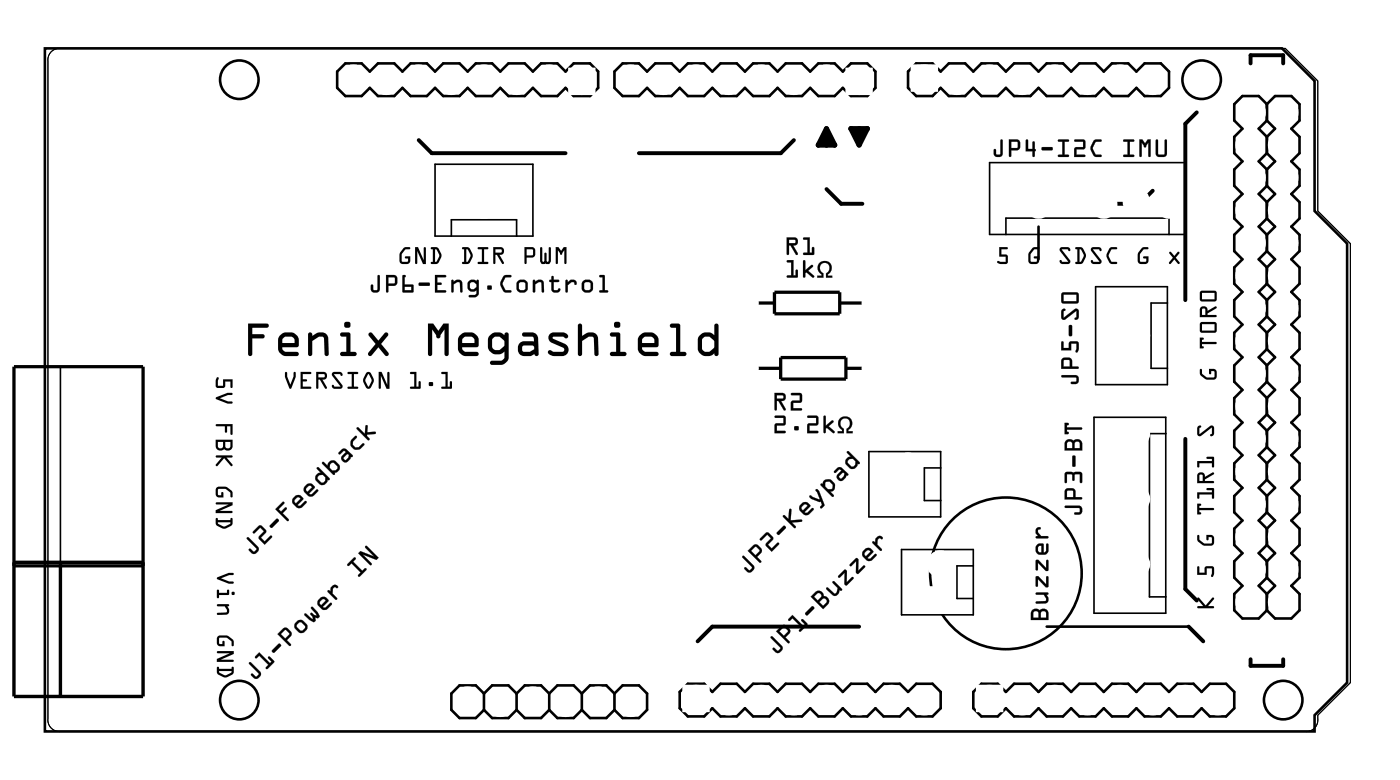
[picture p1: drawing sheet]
<svg xmlns="http://www.w3.org/2000/svg" width="109mm" height="61mm" viewBox="0 0 109 61" stroke-linecap="round" stroke-linejoin="round" font-family="sans-serif">
<path d="M3.9 4.1l.3-.2 .3-.1h95.6l2.5 2.5v10.1l2.5 2.5v34.2l-2.5 2.5a.97 .97 0 0 1-1 1.3h-96.9a.9 .9 0 0 1-1-1v-51.1l.1-.4z" fill="none" stroke="#000" stroke-width=".08"/>
<g fill="#000">
<path d="M63.8 20.5a.56 .56 0 0 1 .9 0 .56 .56 0 0 1-.2 .8v.2h.3v.1h-.5v-.3a.42 .42 0 0 0 .3-.7 .42 .42 0 0 0-.7 0 .42 .42 0 0 0 .2 .7v.3h-.5v-.1h.4l-.1-.2a.57 .57 0 0 1-.1-.8zM65.4 32.6a.56 .56 0 0 1 .9 0 .56 .56 0 0 1-.2 .8v.1h.3v.2h-.5v-.3a.42 .42 0 0 0 .3-.7 .42 .42 0 0 0-.7 0 .42 .42 0 0 0 .2 .7v.3h-.5v-.2h.4l-.1-.1a.57 .57 0 0 1-.1-.8z"/>
<path d="M61.2 18.5h.7a.32 .32 0 0 1 .2 .3 .32 .32 0 0 1-.3 .3l.3 .6a.1 .1 0 0 1 0 .1 .1 .1 0 0 1-.1 0l-.4-.7h-.2v.6a.1 .1 0 0 1-.1 .1 .1 .1 0 0 1-.1-.1zM61.3 18.5v1.3l.1-.1v-.6h.2l.4 .7h.1l-.4-.7a.31 .31 0 0 0 .4-.3 .31 .31 0 0 0-.2-.3zM61.4 18.6v.3h.5v-.2zM61.4 18.6h.5l.1 .3h-.6zM62.5 18.5h.6l-.1 1.2h.2v-.4a.1 .1 0 0 1 .1-.1 .1 .1 0 0 1 .1 .1v.5h-.8a.1 .1 0 0 1-.1-.1 .1 .1 0 0 1 .1 0h.3v-1.1l-.3 .1zM62.6 18.5v.1h.3v1.1h-.3l-.1 .1h.8v-.6l-.1 .1v.4h-.2v-1.2z"/>
<path d="M61.3 18.5h.6a.31 .31 0 0 1 .2 .3 .31 .31 0 0 1-.3 .3l.3 .7h-.1l-.4-.7h-.2v.6l-.1 .1zM61.4 18.6v.3h.5v-.2zM62.6 18.5h.4v1.2h.2v-.4l.1-.1v.6h-.8l.1-.1h.3v-1.1h-.3z"/>
<path d="M77.9 10.9h.2v1a.37 .37 0 0 1-.4 .3 .37 .37 0 0 1-.3-.3v-.2a.1 .1 0 0 1 .1-.1 .1 .1 0 0 1 .1 .1v.3h.3zM77.9 10.9v1.1h-.3l-.1-.4h-.1v.3a.35 .35 0 0 0 .3 .3 .35 .35 0 0 0 .4-.3v-1zM78.6 10.8l.7 .1 .1 .2v.5l-.7 .1v.4a.1 .1 0 0 1-.1 .1 .1 .1 0 0 1 0-.1zM78.6 10.8v1.3v.1l.1-.1v-.4l.6-.1 .1-.5-.1-.2zM78.7 11v.5h.5v-.4zM78.7 11h.5v.5h-.5zM79.9 10.9h.2l-.1 .7h.4v-.5a.1 .1 0 0 1 .1-.1 .1 .1 0 0 1 .1 .1v.5a.09 .09 0 0 1 .1 .1 .09 .09 0 0 1-.1 .1v.3a.1 .1 0 0 1-.1 .1 .1 .1 0 0 1-.1-.1v-.3h-.5zM79.9 10.9v.9h.5v.4h.1l.1-.4v-.1v-.1v-.5h-.2v.5h-.4v-.7zM81.1 11.5l.8-.1 .1 .2-.1 .1h-.7l-.1-.1zM81.1 11.5l.1 .2h.7l.1-.1-.1-.1zM82.4 10.9l.8-.1a.1 .1 0 0 1 0 .1 .1 .1 0 0 1 0 .1h-.3v1h.3a.1 .1 0 0 1 0 .1 .1 .1 0 0 1 0 .1h-.7a.1 .1 0 0 1-.1-.1 .1 .1 0 0 1 .1-.1h.2v-1h-.3zM82.4 10.9v.1h.3v1h-.3v.2h.8v-.2h-.3v-1h.3v-.1zM83.7 10.9l.6-.1 .2 .2v.6h-.7v.4h.6a.1 .1 0 0 1 .1 .1 .1 .1 0 0 1-.1 .1h-.8l.1-.7 .6-.1v-.4h-.6zM83.7 10.9v.1h.6v.5h-.6l-.1 .7h.9v-.2h-.7v-.4h.7v-.6l-.2-.1zM85.2 10.9l.5-.1a.1 .1 0 0 1 .1 .1 .1 .1 0 0 1-.1 .1h-.4l-.2 .5 .2 .5h.4a.1 .1 0 0 1 .1 .1 .1 .1 0 0 1-.1 .1h-.5l-.3-.5v-.3zM85.2 10.9l-.2 .5a.83 .83 0 0 0 .3 .8h.4l.1-.1-.1-.1h-.4l-.2-.4v-.2l.2-.4h.4l.1-.1h-.1h-.3zM87.5 10.9l.7-.1a.1 .1 0 0 1 .1 .1 .1 .1 0 0 1-.1 .1h-.2v1h.2a.1 .1 0 0 1 .1 .1 .1 .1 0 0 1-.1 .1h-.7a.1 .1 0 0 1-.1-.1 .1 .1 0 0 1 .1-.1h.3v-1h-.3zM87.5 10.9v.1h.3v1h-.3v.2h.8v-.2h-.3v-1h.3v-.1zM88.7 10.8h.2l.3 .4 .2-.4h.2v1.3a.1 .1 0 0 1-.1 .1 .1 .1 0 0 1-.1-.1v-1l-.1 .2a.11 .11 0 0 1-.1 .2 .11 .11 0 0 1-.1-.2l-.2-.2v1a.1 .1 0 0 1-.1 .1 .1 .1 0 0 1-.1-.1zM88.7 10.8v1.4h.1l.1-.1v-1l.3 .4 .2-.4v1l.1 .1 .1-1.4h-.2l-.2 .4-.3-.4zM90 10.9h.2v1l.1 .1h.4v-1.1a.1 .1 0 0 1 .1-.1 .1 .1 0 0 1 .1 .1l-.1 1.2-.1 .1h-.4l-.2-.1-.1-.2zM90 10.9v1.1l.2 .2h.5l.2-.3-.1-1h-.1v1.1h-.4l-.1-.1v-1z"/>
<path d="M77.9 10.9h.2v1a.36 .36 0 0 1-.4 .3 .36 .36 0 0 1-.3-.3v-.3h.1l.1 .4h.3zM78.6 10.8l.7 .1 .1 .2v.5l-.7 .1v.4l-.1 .1v-.1zM78.7 11v.5h.5v-.4zM79.9 10.9h.1v.7h.4v-.5h.2v.5l.1 .1-.1 .1-.1 .4h-.1v-.4h-.5zM81.1 11.5l.8-.1 .1 .2-.1 .1h-.7l-.1-.1zM82.4 10.9h.8v.1h-.3v1h.3v.2h-.8v-.2h.3v-1h-.3zM83.7 10.9l.6-.1 .2 .2v.6h-.7v.4h.7v.2h-.9l.1-.7 .6-.1v-.4h-.6zM85.2 10.9l.2-.1 .4 .1-.1 .1h-.4l-.2 .5 .2 .5h.4l.1 .2h-.1a.6 .6 0 0 1-.8-.6l.1-.2zM87.5 10.9h.8v.1h-.3v1h.3v.2h-.8v-.2h.3v-1h-.3zM88.7 10.8h.2l.3 .4 .2-.4h.2l-.1 1.4-.1-.1v-1l-.2 .2a.1 .1 0 0 1 0 .2 .11 .11 0 0 1-.1-.2l-.2-.2v1l-.1 .1zM90 10.9h.2v1l.1 .1h.4v-1.1l.1-.1 .1 .1v1l-.2 .3h-.5l-.2-.2z"/>
<path d="M3.9 4.1l.3-.2 .3-.1h95.6l2.5 2.5v10.1l2.5 2.5v34.2l-2.5 2.5v.3a.89 .89 0 0 1-1 1h-96.9a.89 .89 0 0 1-1-1v-51.1l.1-.4zM3.9 4.1l-.1 .3-.1 .4v51.3a.9 .9 0 0 0 1 .8h97.1a1.02 1.02 0 0 0 .8-1.3l2.5-2.5v-34.2l-2.5-2.5v-10.1l-2.5-2.5h-95.6l-.3 .1z"/>
<path d="M16.9 29.4h.1v.6h.4v-.5h.7v.6h-.2v-.4h-.4v.4l-.6 .1-.1-.2v-.4zM16.8 30.9l.9-.3h.4v.1h-.3l-.7 .3 .7 .2h.3v.1l-.4 .1-.9-.3zM16.8 33h1.3v.8h-.2v-.6h-.2v.4l-.1 .1-.1-.1v-.4h-.7zM16.8 34.2h1.3v.5a.38 .38 0 0 1-.2 .3 .38 .38 0 0 1-.4-.1l-.4 .1a.35 .35 0 0 1-.3-.3zM17 34.4v.3a.2 .2 0 0 0 .2 .2 .2 .2 0 0 0 .2-.2v-.3zM17.5 34.4v.3a.2 .2 0 0 0 .2 .2 .2 .2 0 0 0 .2-.2v-.3zM16.8 35.4h1.3v.2h-.5l.5 .6h-.1l-.5-.6-.7 .7v-.2l.5-.5h-.5zM16.9 37.9h.2a.89 .89 0 0 1 1 .5v.2l-.1 .1-.1-.4-.3-.2-.6-.1v.5h.2v-.2h.1l.1 .4h-.4l-.2-.3zM16.8 39.1h1.3v.2l-1 .4h.9l.1 .2h-1.3v-.2l1-.5h-.9zM16.8 40.3h.1l.1 .2h.9l.1-.2h.1v.5a.77 .77 0 0 1-1.2 .1l-.1-.1zM17 40.6v.2l.5 .2 .4-.3v-.1z"/>
<path d="M16.9 29.4h.1v.6h.4v-.5h.7v.6h-.2v-.4h-.4v.4l-.6 .1-.1-.2v-.4zM16.9 29.4l-.1 .2v.4l.1 .2 .6-.1v-.4h.4v.4h.2v-.6h-.7v.5h-.4v-.6zM16.8 30.9l.9-.3h.4v.1h-.3l-.7 .3 .7 .2h.3v.1l-.4 .1-.9-.3zM16.8 30.9v.2l.9 .3 .4-.1v-.1h-.3l-.7-.2 .7-.3h.3v-.1h-.4zM16.8 33h1.3v.8h-.2v-.6h-.2v.4l-.1 .1-.1-.1v-.4h-.7zM16.8 33v.2h.7v.4l.1 .1 .1-.1v-.4h.2v.6h.2v-.8zM16.8 34.2h1.3v.5a.38 .38 0 0 1-.2 .3 .38 .38 0 0 1-.4-.1l-.4 .2a.35 .35 0 0 1-.3-.4zM16.8 34.2v.5a.38 .38 0 0 0 .3 .3 .38 .38 0 0 0 .4-.1 .38 .38 0 0 0 .4 .1 .38 .38 0 0 0 .2-.3v-.5zM17 34.4v.3a.2 .2 0 0 0 .2 .2 .2 .2 0 0 0 .2-.2v-.3zM17 34.4h.4v.3a.21 .21 0 0 1-.2 .2 .21 .21 0 0 1-.2-.2zM17.5 34.4v.3a.2 .2 0 0 0 .2 .2 .2 .2 0 0 0 .2-.2v-.3zM17.5 34.4h.4v.3a.2 .2 0 0 1-.2 .2 .2 .2 0 0 1-.2-.2zM16.8 35.4h1.3v.2h-.5l.5 .6h-.1l-.5-.6-.7 .7v-.2l.5-.5h-.5zM16.8 35.4v.2h.5l-.5 .5v.2l.7-.7 .5 .6h.1l-.5-.6h.5v-.2zM16.9 37.9h.2h.6l.4 .3v.4l-.1 .1-.1-.4-.3-.2-.5-.1-.1 .1v.4h.2v-.2h.1l.1 .4h-.4l-.2-.3zM16.9 37.9l-.1 .5 .2 .3h.4l-.1-.4h-.1v.2h-.2v-.5l.6 .1 .3 .2v.3l.1 .1 .1-.1v-.2l-.1-.2a.96 .96 0 0 0-1.1-.3zM16.8 39.1h1.3v.2l-1 .4h.9l.1 .2h-1.3v-.2l1-.5h-.9zM16.8 39.1l.1 .1h.9l-1 .5v.2h1.3l-.1-.2h-.9l1-.4v-.2zM16.8 40.3h.1l.1 .2h.9l.1-.2h.1v.5l-.5 .3h-.2l-.6-.3zM16.8 40.3v.5l.6 .3h.2l.5-.3v-.5h-.1l-.1 .2h-.9l-.1-.2zM17 40.6v.2l.5 .2 .4-.3v-.1zM17 40.6h.9v.1l-.4 .3-.5-.2z"/>
<path d="M19.3 25.2h1.5a.16 .16 0 0 1 .1 .1 .16 .16 0 0 1-.1 .2h-1.2v.5h.8a.16 .16 0 0 1 .2 .2 .16 .16 0 0 1-.2 .1h-.8v1.2a.16 .16 0 0 1-.1 .2 .16 .16 0 0 1-.2-.2zM19.3 25.2v2.3a.16 .16 0 0 0 .2 .2 .16 .16 0 0 0 .1-.2v-1.2h.8a.16 .16 0 0 0 .2-.1 .16 .16 0 0 0-.2-.2h-.8v-.5h1.2a.16 .16 0 0 0 .1-.2 .16 .16 0 0 0-.1-.1zM21.8 26.1l.5-.2h.5l.3 .2a.89 .89 0 0 1 .1 .9h-1.2v.2l.2 .2h.9a.16 .16 0 0 1 .2 .1 .16 .16 0 0 1-.2 .2h-.9l-.4-.2a1.35 1.35 0 0 1-.1-1.2zM21.8 26.1l-.1 .2a1.34 1.34 0 0 0 .1 1.2l.4 .2h.9a.16 .16 0 0 0 .2-.2 .16 .16 0 0 0-.2-.1h-.9l-.2-.2v-.2h1.1l.2-.1a.92 .92 0 0 0-.2-.9l-.4-.1a.81 .81 0 0 0-.9 .2zM22 26.3v.4h.9v-.3l-.2-.2h-.5zM22 26.3l.2-.1h.5l.2 .2v.3h-.9zM24 25.9h.3v.2a.78 .78 0 0 1 1.2 0l.1 1.4a.16 .16 0 0 1-.2 .2 .16 .16 0 0 1-.1-.2l-.1-1.2-.1-.1h-.3l-.5 .3v1a.16 .16 0 0 1-.2 .2 .16 .16 0 0 1-.1-.2zM24 25.9v1.6a.16 .16 0 0 0 .1 .2 .16 .16 0 0 0 .2-.2v-1l.5-.3h.3l.1 .1 .1 1.2a.16 .16 0 0 0 .1 .2 .16 .16 0 0 0 .2-.2v-1.2a.59 .59 0 0 0-1-.4l-.3 .2v-.2zM26.5 25.9h.7l.1 1.5h.3a.16 .16 0 0 1 .2 .1 .16 .16 0 0 1-.2 .2h-1a.16 .16 0 0 1-.1-.2 .16 .16 0 0 1 .1-.1h.4v-1.2h-.4l-.1-.1zM26.5 25.9v.2l.1 .1h.4v1.2h-.4a.16 .16 0 0 0-.1 .1 .16 .16 0 0 0 .1 .2h1a.16 .16 0 0 0 .2-.2 .16 .16 0 0 0-.2-.1h-.3l-.1-1.5zM26.8 25.3a.26 .26 0 0 1 .5 0 .26 .26 0 0 1-.5 0zM26.8 25.3a.26 .26 0 0 0 .5 0 .26 .26 0 0 0-.5 0zM28.7 25.9h.3l.5 .6 .4-.6a.16 .16 0 0 1 .3 0 .16 .16 0 0 1 0 .2l-.5 .7 .5 .6a.17 .17 0 0 1 0 .3 .17 .17 0 0 1-.2-.1l-.5-.6-.6 .6a.17 .17 0 0 1-.2 .1 .17 .17 0 0 1 0-.3l.5-.6-.5-.7zM28.7 25.9v.2l.5 .7-.5 .6a.17 .17 0 0 0 0 .3 .17 .17 0 0 0 .2-.1l.6-.6 .5 .6a.17 .17 0 0 0 .2 .1 .17 .17 0 0 0 0-.3l-.5-.6 .5-.7a.16 .16 0 0 0 0-.2 .16 .16 0 0 0-.3 0l-.4 .6-.5-.6zM33.3 25.2h.4l.4 .5 .4-.5h.4v2.3a.16 .16 0 0 1-.1 .2 .16 .16 0 0 1-.2-.2v-1.9l-.3 .5a.18 .18 0 0 1-.2 .2 .18 .18 0 0 1-.1-.2l-.4-.5 .1 1.9a.16 .16 0 0 1-.2 .2 .16 .16 0 0 1-.2-.2zM33.3 25.2v2.3a.16 .16 0 0 0 .2 .2 .16 .16 0 0 0 .1-.2v-1.9l.4 .5a.18 .18 0 0 0 .1 .2 .18 .18 0 0 0 .2-.2l.3-.5v1.9a.16 .16 0 0 0 .2 .2 .16 .16 0 0 0 .1-.2v-2.3h-.4l-.4 .5-.4-.5zM35.8 26.1l.5-.2h.5l.3 .2a.89 .89 0 0 1 .1 .9h-1.2v.2l.2 .2h.9a.16 .16 0 0 1 .2 .1 .16 .16 0 0 1-.2 .2h-.9l-.4-.2a1.35 1.35 0 0 1-.1-1.2zM35.8 26.1l-.1 .2a1.34 1.34 0 0 0 .1 1.2l.4 .2h.9a.16 .16 0 0 0 .2-.2 .16 .16 0 0 0-.2-.1h-.9l-.2-.2v-.2h1.1l.2-.1a.92 .92 0 0 0-.2-.9l-.4-.1a.81 .81 0 0 0-.9 .2zM36 26.3v.4h.9v-.3l-.1-.2h-.6zM36 26.3l.2-.1h.6l.1 .2v.3h-.9zM38.1 26.1l.2-.1a.86 .86 0 0 1 .8-.1l.2 .2a.17 .17 0 0 1 .1-.2 .17 .17 0 0 1 .2 .1v1.9l-.1 .1-.3 .4h-.9a.16 .16 0 0 1-.2-.2 .16 .16 0 0 1 .2-.1l.8-.1 .2-.1v-.6a.74 .74 0 0 1-.8 .3l-.3-.3a1.14 1.14 0 0 1-.2-.9zM38.1 26.1l-.1 .3a1.14 1.14 0 0 0 .2 .9l.3 .3a.74 .74 0 0 0 .8-.3v.6l-.2 .1-.8 .1a.16 .16 0 0 0-.1 .1 .16 .16 0 0 0 .1 .2h.9l.3-.4 .1-.2v-1.8a.17 .17 0 0 0-.2-.1 .17 .17 0 0 0-.1 .2l-.2-.2a.86 .86 0 0 0-.8 .1zM38.4 26.3l-.1 .8a.47 .47 0 0 0 .6 .1l.4-.3v-.4l-.4-.3h-.4zM38.4 26.3l.1-.1h.4l.4 .3v.4l-.5 .3a.42 .42 0 0 1-.5-.1zM40.7 25.9a1.29 1.29 0 0 1 1.1 .1l.1 .3v1.2a.16 .16 0 0 1-.1 .2 .16 .16 0 0 1-.2-.2l-.3 .2a.9 .9 0 0 1-.9-.3 .58 .58 0 0 1 .4-.9l.8 .1v-.3l-.2-.1h-.7v-.1zM40.7 25.9v.2v.1h.8l.1 .4h-.1a1.33 1.33 0 0 0-1 .1l-.2 .3a.53 .53 0 0 0 .5 .7 .85 .85 0 0 0 .8-.2 .16 .16 0 0 0 .2 .2 .16 .16 0 0 0 .1-.2v-1.2a.49 .49 0 0 0-.5-.4zM40.7 26.9v.3v.2h.5l.4-.2-.1-.3zM40.7 26.9h.8l.1 .3a.82 .82 0 0 1-.9 .2v-.2zM42.8 26a1.4 1.4 0 0 1 1.2-.1l.2 .2a.16 .16 0 0 1 0 .2 .16 .16 0 0 1-.2 0l-.2-.1h-.7l-.1 .1 1 .4a.5 .5 0 0 1 .3 .6 .5 .5 0 0 1-.5 .4 1.18 1.18 0 0 1-1.1-.2 .16 .16 0 0 1 0-.2 .16 .16 0 0 1 .2 0l.2 .1h.7l.1-.2-.1-.2-1-.5a.41 .41 0 0 1 0-.5zM42.8 26a.42 .42 0 0 0 .1 .7l.9 .3 .1 .2-.1 .2-.8-.1a.18 .18 0 0 0-.2-.1 .18 .18 0 0 0-.1 .3 1.27 1.27 0 0 0 1.3 .2l.2-.3v-.5l-1.2-.6 .1-.1h.7a.23 .23 0 0 0 .2 .1 .23 .23 0 0 0 .2-.1l-.1-.3a1.69 1.69 0 0 0-1.1 0zM45 25.2h.2l.1 .1v.8a.78 .78 0 0 1 1.2 0l.1 1.4a.16 .16 0 0 1-.2 .2 .16 .16 0 0 1-.1-.2l-.1-1.2-.1-.1h-.2l-.6 .3v1a.16 .16 0 0 1-.1 .2 .16 .16 0 0 1-.2-.2zM45 25.2v2.3a.16 .16 0 0 0 .2 .2 .16 .16 0 0 0 .1-.2v-1l.6-.3h.2l.1 .1 .1 1.2a.16 .16 0 0 0 .1 .2 .16 .16 0 0 0 .2-.2v-1.2a.59 .59 0 0 0-1-.4l-.3 .2v-.8l-.1-.1zM47.5 25.9h.8v1.5h.3a.16 .16 0 0 1 .2 .1 .16 .16 0 0 1-.2 .2h-.9a.16 .16 0 0 1-.2-.2 .16 .16 0 0 1 .2-.1h.3v-1.2h-.4l-.1-.1zM47.5 25.9v.2l.1 .1h.4v1.2h-.3a.16 .16 0 0 0-.2 .1 .16 .16 0 0 0 .2 .2h.9a.16 .16 0 0 0 .2-.2 .16 .16 0 0 0-.2-.1h-.3l-.1-1.5zM47.8 25.3a.26 .26 0 0 1 .5 0 .26 .26 0 0 1-.5 0zM47.8 25.3a.26 .26 0 0 0 .5 0 .26 .26 0 0 0-.5 0zM49.8 26.1l.5-.2h.5l.3 .2a.89 .89 0 0 1 .1 .9h-1.2v.2l.2 .2h.9a.16 .16 0 0 1 .2 .1 .16 .16 0 0 1-.2 .2h-.9l-.4-.2a1.35 1.35 0 0 1-.1-1.2zM49.8 26.1l-.1 .2a1.34 1.34 0 0 0 .1 1.2l.4 .2h.9a.16 .16 0 0 0 .2-.2 .16 .16 0 0 0-.2-.1h-.9l-.2-.2v-.2h1.1l.2-.1a.92 .92 0 0 0-.2-.9l-.4-.1a.81 .81 0 0 0-.9 .2zM50 26.3v.4h1l-.1-.3-.1-.2h-.6zM50 26.3l.2-.1h.6l.1 .2 .1 .3h-1zM52.2 25.2h.6l.2 .1v2.1h.3a.16 .16 0 0 1 .2 .1 .16 .16 0 0 1-.2 .2h-1a.16 .16 0 0 1-.1-.2 .16 .16 0 0 1 .1-.1h.3v-1.9h-.3l-.1-.1zM52.2 25.2v.2l.1 .1h.3v1.9h-.3a.16 .16 0 0 0-.1 .1 .16 .16 0 0 0 .1 .2h1a.16 .16 0 0 0 .1-.2 .16 .16 0 0 0-.1-.1h-.3v-2.1l-.2-.1zM54.5 26.1l.1-.1a.86 .86 0 0 1 .8-.1l.2 .2v-.8a.16 .16 0 0 1 .2-.1 .16 .16 0 0 1 .1 .1v2.2a.17 .17 0 0 1-.1 .2 .17 .17 0 0 1-.2-.2l-.4 .2h-.4l-.3-.2a1.37 1.37 0 0 1-.2-1.2zM54.5 26.1l-.1 .2a1.37 1.37 0 0 0 .1 1.2l.3 .2h.4l.4-.2a.17 .17 0 0 0 .2 .2 .17 .17 0 0 0 .1-.2v-2.2a.16 .16 0 0 0-.1-.1 .16 .16 0 0 0-.2 .1v.8l-.2-.2a.86 .86 0 0 0-.8 .1zM54.7 26.3v.9l.2 .2h.3l.4-.4v-.5l-.4-.3h-.3zM54.7 26.3l.2-.1h.3l.4 .3v.5l-.4 .4h-.3l-.2-.2z"/>
<path d="M19.3 25.2h1.5a.16 .16 0 0 1 .1 .1 .16 .16 0 0 1-.1 .2h-1.2v.5h.8a.16 .16 0 0 1 .2 .2 .16 .16 0 0 1-.2 .1h-.8v1.2a.16 .16 0 0 1-.1 .2 .16 .16 0 0 1-.2-.2zM21.8 26.1l.1-.1a.81 .81 0 0 1 .8-.1l.4 .1a.87 .87 0 0 1 .1 1h-1.2v.2l.2 .2h.9a.16 .16 0 0 1 .2 .1 .16 .16 0 0 1-.2 .2h-.9l-.4-.2a1.35 1.35 0 0 1-.1-1.2zM22 26.3v.4h.9v-.3l-.2-.2h-.5zM24 25.9h.3v.2a.7 .7 0 0 1 .7-.3 .7 .7 0 0 1 .6 .5v1.2a.16 .16 0 0 1-.2 .2 .16 .16 0 0 1-.1-.2l-.1-1.2-.1-.1h-.3l-.5 .3v1a.16 .16 0 0 1-.2 .2 .16 .16 0 0 1-.1-.2zM26.5 25.9h.7l.1 1.5h.3a.16 .16 0 0 1 .2 .1 .16 .16 0 0 1-.2 .2h-1a.16 .16 0 0 1-.1-.2 .16 .16 0 0 1 .1-.1h.4v-1.2h-.4l-.1-.1zM26.8 25.3a.26 .26 0 0 1 .5 0 .26 .26 0 0 1-.5 0zM28.7 25.9h.3l.5 .6 .4-.6a.16 .16 0 0 1 .3 0 .16 .16 0 0 1 0 .2l-.5 .7 .5 .6a.17 .17 0 0 1 0 .3 .17 .17 0 0 1-.2-.1l-.5-.6-.6 .6a.17 .17 0 0 1-.2 .1 .17 .17 0 0 1 0-.3l.5-.6-.5-.7zM33.3 25.2h.4l.4 .5 .4-.5h.4v2.3a.16 .16 0 0 1-.1 .2 .16 .16 0 0 1-.2-.2v-1.9l-.3 .5a.18 .18 0 0 1-.2 .2 .18 .18 0 0 1-.1-.2l-.3-.5v1.9a.16 .16 0 0 1-.2 .2 .16 .16 0 0 1-.2-.2zM35.8 26.1l.1-.1a.81 .81 0 0 1 .8-.1l.4 .1a.87 .87 0 0 1 .1 1h-1.2v.2l.2 .2h.9a.16 .16 0 0 1 .2 .1 .16 .16 0 0 1-.2 .2h-.9l-.4-.2a1.35 1.35 0 0 1-.1-1.2zM36 26.3v.4h.9v-.3l-.1-.2h-.6zM38.1 26.1l.2-.1a.86 .86 0 0 1 .8-.1l.2 .2a.17 .17 0 0 1 .1-.2 .17 .17 0 0 1 .2 .1v1.9l-.1 .1-.3 .4h-.9a.16 .16 0 0 1-.1-.2 .16 .16 0 0 1 .1-.1l.8-.1 .2-.1v-.6a.74 .74 0 0 1-.8 .3l-.3-.3a1.14 1.14 0 0 1-.2-.9zM38.4 26.3l-.1 .8a.47 .47 0 0 0 .6 .1l.4-.3v-.4l-.4-.3h-.4zM40.7 25.9a1.29 1.29 0 0 1 1.1 .1l.1 .3v1.2a.16 .16 0 0 1-.1 .2 .16 .16 0 0 1-.2-.2 .9 .9 0 0 1-1.2-.1l-.1-.2a.53 .53 0 0 1 .5-.7l.8 .1v-.3l-.2-.1h-.7v-.1zM40.7 26.9v.3v.2h.5l.4-.2-.1-.3zM42.8 26a1.4 1.4 0 0 1 1.2-.1l.2 .2a.18 .18 0 0 1-.1 .2 .18 .18 0 0 1-.2-.1h-.8l-.1 .1 1 .4a.5 .5 0 0 1 .3 .6 .5 .5 0 0 1-.5 .4 1.18 1.18 0 0 1-1.1-.2 .19 .19 0 0 1 .1-.3 .19 .19 0 0 1 .3 .2h.7l.1-.2-.1-.2-1-.5a.41 .41 0 0 1 0-.5zM45 25.2h.2l.1 .1v.8a.7 .7 0 0 1 .7-.3 .7 .7 0 0 1 .6 .5v1.2a.16 .16 0 0 1-.2 .2 .16 .16 0 0 1-.1-.2l-.1-1.2-.1-.1h-.2l-.6 .3v1a.16 .16 0 0 1-.1 .2 .16 .16 0 0 1-.2-.2zM47.5 25.9h.8v1.5h.3a.16 .16 0 0 1 .2 .1 .16 .16 0 0 1-.2 .2h-.9a.16 .16 0 0 1-.2-.2 .16 .16 0 0 1 .2-.1h.3v-1.2h-.4l-.1-.1zM47.8 25.3a.26 .26 0 0 1 .5 0 .26 .26 0 0 1-.5 0zM49.8 26.1l.1-.1a.81 .81 0 0 1 .8-.1l.4 .1a.87 .87 0 0 1 .1 1h-1.2v.2l.2 .2h.9a.16 .16 0 0 1 .2 .1 .16 .16 0 0 1-.2 .2h-.9l-.4-.2a1.35 1.35 0 0 1-.1-1.2zM50 26.3v.4h1l-.1-.3-.1-.2h-.6zM52.2 25.2h.6l.2 .1v2.1h.3a.16 .16 0 0 1 .2 .1 .16 .16 0 0 1-.2 .2h-1a.16 .16 0 0 1-.1-.2 .16 .16 0 0 1 .1-.1h.3v-1.9h-.3l-.1-.1zM54.5 26.1a.74 .74 0 0 1 .8-.2l.3 .2v-.8a.16 .16 0 0 1 .2-.1 .16 .16 0 0 1 .1 .1v2.2a.17 .17 0 0 1-.1 .2 .17 .17 0 0 1-.2-.2l-.4 .2h-.4l-.3-.2a1.37 1.37 0 0 1-.2-1.2zM54.7 26.3v.9l.2 .2h.3l.4-.4v-.5l-.4-.3h-.3z"/>
<path d="M22.2 29h.2v.3l.2 .6 .3-.6v-.3h.1v.3l-.3 .9h-.2l-.3-.9zM22.2 29v.3l.3 .9h.2l.3-.9v-.3h-.1v.3l-.3 .6-.2-.6v-.3zM23.4 28.9l.8 .1v.1h-.6v.4h.3v.1v.1h-.3v.4h.6v.1h-.8zM23.4 28.9v1.3h.8v-.1h-.6v-.4h.3v-.1v-.1h-.3v-.4h.6v-.1zM24.6 28.9h.6a.31 .31 0 0 1 .3 .4 .31 .31 0 0 1-.4 .2l.4 .7h-.2l-.4-.7h-.1v.7h-.1zM24.6 28.9l.1 1.3h.1v-.7h.1l.4 .7h.2l-.4-.7a.3 .3 0 0 0 .4-.2 .3 .3 0 0 0-.3-.4zM24.8 29.1v.3l.5-.1-.1-.2zM24.8 29.1h.4l.1 .2-.5 .1zM25.9 29l.5-.1 .3 .2-.1 .1-.2-.1h-.4l.7 .9-.1 .2h-.5l-.2-.1v-.2l.1 .2h.5l-.6-.9zM25.9 29v.2l.6 .9h-.5l-.1-.2v.2l.2 .1h.5l.1-.2-.7-.9h.5l.1 .1 .1-.1-.3-.2zM27.1 29h.8l-.1 .1h-.2v1h.2v.1h-.7v-.1h.3v-1h-.3zM27.1 29v.1h.3v1h-.3v.1h.7v-.1h-.2v-1h.2l.1-.1zM28.5 29l.2-.1 .2 .1 .2 .5-.2 .6a.22 .22 0 0 1-.4 0l-.2-.5zM28.5 29l-.2 .6 .2 .5a.22 .22 0 0 0 .4 0l.2-.6-.2-.5-.2-.1zM28.7 29.1l-.3 .5 .3 .5 .2-.5zM28.7 29.1l.2 .5-.2 .5-.3-.5zM29.5 28.9h.2l.5 1v-.9v-.1l.1 .1v1.2h-.2l-.4-1v1h-.1h-.1zM29.5 28.9v1.3h.1h.1v-1l.4 1h.2v-1.2l-.1-.1v.1v.9l-.5-1zM31.9 29l.5-.1v1.2h.2v-.4h.1v.5h-.8l.1-.1h.3v-1h-.3zM31.9 29l.1 .1h.3v1h-.3l-.1 .1h.8v-.5h-.1v.4h-.2v-1.2zM33.4 29.7h.3v.3h-.3zM33.4 29.7v.3h.3v-.3zM34.4 29l.5-.1v1.2h.1v-.4h.1v.5h-.7v-.1h.3v-1h-.3zM34.4 29v.1h.3v1h-.3v.1h.7v-.5h-.1v.4h-.1v-1.2z"/>
<path d="M22.2 29h.2v.3l.2 .6 .3-.6v-.3h.1v.3l-.3 .9h-.2l-.3-.9zM23.4 28.9l.8 .1v.1h-.6v.4h.3v.1v.1h-.3v.4h.6v.1h-.8zM24.6 28.9h.6a.3 .3 0 0 1 .3 .4 .3 .3 0 0 1-.4 .2l.4 .7h-.2l-.4-.7h-.1v.7h-.1zM24.8 29.1v.3l.5-.1-.1-.2zM25.9 29l.5-.1 .3 .2-.1 .1-.1-.1h-.5l.7 .9-.1 .2h-.5l-.2-.1v-.2l.1 .2h.5l-.6-.9zM27.1 29h.8l-.1 .1h-.2v1h.2v.1h-.7v-.1h.3v-1h-.3zM28.5 29l.2-.1 .2 .1 .2 .5-.2 .6a.22 .22 0 0 1-.4 0l-.2-.5zM28.7 29.1l-.3 .5 .3 .5 .2-.5zM29.5 28.9h.2l.5 1v-.9v-.1l.1 .1v1.2h-.2l-.4-1v1h-.1h-.1zM31.9 29l.5-.1v1.2h.2v-.4h.1v.5h-.8l.1-.1h.3v-1h-.3zM33.4 29.7h.3v.3h-.3zM34.4 29l.5-.1v1.2h.1v-.4h.1v.5h-.7v-.1h.3v-1h-.3z"/>
<path d="M29.4 21.4l.2 .1v1a.37 .37 0 0 1-.4 .3 .37 .37 0 0 1-.3-.3v-.3a.1 .1 0 0 1 .1-.1 .1 .1 0 0 1 .1 .1v.3h.3zM29.4 21.4v1.1l-.3 .1-.1-.5-.1 .1v.3a.35 .35 0 0 0 .3 .3 .35 .35 0 0 0 .4-.3v-1zM30.1 21.4h.7l.1 .3v.5h-.7v.5a.1 .1 0 0 1-.1 .1 .1 .1 0 0 1 0-.1zM30.1 21.4v1.3h.1v-.5h.6l.1-.5-.1-.3zM30.2 21.6v.5l.5-.1v-.4zM30.2 21.6h.5v.4l-.5 .1zM31.4 21.4h.1a.09 .09 0 0 1 .1 .1 .09 .09 0 0 1-.1 .1v.5l.7 .1-.1 .6-.8-.1zM31.4 21.4l-.1 1.3h.8l.1-.5-.7-.1v-.5l.1-.1zM31.5 22.3v.3h.5v-.3zM31.5 22.3h.5v.3h-.5zM32.6 22h.8l.1 .1-.1 .1h-.7h-.1zM32.6 22l.1 .2h.7l.1-.1-.1-.1zM33.9 21.4h.8a.1 .1 0 0 1 0 .1 .1 .1 0 0 1 0 .1h-.7v.4h.3a.1 .1 0 0 1 .1 .1 .1 .1 0 0 1-.1 .1h-.3v.4h.7a.1 .1 0 0 1 0 .1 .1 .1 0 0 1 0 .1h-.8zM33.9 21.4v1.4l.8-.1v-.1h-.7v-.4l.3-.1h.1l-.1-.1h-.3v-.4h.7v-.1zM35.2 21.8h.1v.1a.39 .39 0 0 1 .7 .1v.7a.09 .09 0 0 1-.1 .1 .09 .09 0 0 1-.1-.1v-.7l-.2-.1-.3 .2v.6a.1 .1 0 0 1-.1 .1 .1 .1 0 0 1-.1-.1zM35.2 21.8v.9h.1v-.6l.3-.2 .2 .1v.7h.2v-.7a.32 .32 0 0 0-.5-.2l-.2 .1v-.1zM36.5 21.9l.2-.1h.3l.1 .1a.1 .1 0 0 1 .1-.1 .1 .1 0 0 1 .1 .1v1l-.3 .2h-.4a.1 .1 0 0 1-.1-.1 .1 .1 0 0 1 .1-.1h.4l.1-.3-.2 .1-.4-.1-.1-.2zM36.6 21.8l-.2 .2v.5l.3 .2 .4-.2v.3l-.1 .1-.4 .1-.1 .1h.5l.2-.1 .1-.1v-1l-.1-.1a.19 .19 0 0 1-.3 0zM36.6 22v.4l.1 .1h.2l.2-.2v-.2l-.2-.1zM36.6 22h.3l.2 .1v.2l-.2 .2h-.2l-.1-.1zM38 22.2h.3v.3h-.3zM38 22.2v.3h.3v-.3zM39.2 21.5l.5-.1a.1 .1 0 0 1 .1 .1 .1 .1 0 0 1-.1 .1h-.3l-.3 .5 .3 .5h.3a.1 .1 0 0 1 .1 .1 .1 .1 0 0 1-.1 .1l-.4-.1-.3-.4v-.3zM39.2 21.5l-.2 .4a.83 .83 0 0 0 .3 .8h.4h.1v-.1h-.4l-.3-.4v-.2l.3-.4h.4v-.1v-.1h-.4zM40.2 22.3a.51 .51 0 0 1 1 0 .51 .51 0 0 1-1 0zM40.2 22.3a.5 .5 0 0 0 1 0 .5 .5 0 0 0-1 0zM40.4 22v.5l.1 .1 .4-.1v-.5l-.4-.1zM40.4 22l.4-.1 .1 .1v.4l-.1 .2h-.3l-.1-.1zM41.5 21.8h.1l.1 .1a.39 .39 0 0 1 .6 .1l.1 .7a.09 .09 0 0 1-.1 .1 .09 .09 0 0 1-.1-.1v-.7l-.2-.1-.3 .2v.6a.1 .1 0 0 1-.1 .1 .1 .1 0 0 1-.1-.1zM41.5 21.8v.9h.2v-.6l.2-.2 .3 .1v.7h.1v-.7a.32 .32 0 0 0-.5-.2l-.1 .1-.1-.1zM43 21.5h.1v.3h.4a.1 .1 0 0 1 .1 .1 .1 .1 0 0 1-.1 0h-.4v.6l.3 .1 .1-.2 .1 .1a.21 .21 0 0 1 0 .2 .21 .21 0 0 1-.2 .1l-.3-.1-.2-.1v-.7h-.1a.1 .1 0 0 1 0-.1h.1zM43 21.5l-.1 .3-.1 .1h.1v.6a.37 .37 0 0 0 .4 .3 .37 .37 0 0 0 .3-.3l-.1-.1-.1 .2-.3-.1v-.6h.4v-.1h-.4v-.3zM44.1 21.8h.1v.2l.2-.2a.33 .33 0 0 1 .4 0 .33 .33 0 0 1 .1 .3 .14 .14 0 0 1-.2 0 .14 .14 0 0 1 0-.1l-.2-.1-.3 .3v.5a.1 .1 0 0 1-.1 .1 .1 .1 0 0 1-.1-.1zM44.1 21.8v.9h.1v-.5l.3-.3h.2l.1 .2a.23 .23 0 0 0 .1-.2 .23 .23 0 0 0-.3-.1h-.2l-.2 .2v-.2zM45.3 22.3a.51 .51 0 0 1 1 0 .51 .51 0 0 1-1 0zM45.3 22.3a.5 .5 0 0 0 1 0 .5 .5 0 0 0-1 0zM45.5 22v.5l.1 .1 .4-.1-.1-.5-.3-.1zM45.5 22l.3-.1 .2 .1v.4l-.1 .2h-.3l-.1-.1zM46.7 21.4h.4v1.2h.2a.1 .1 0 0 1 .1 .1 .1 .1 0 0 1-.1 .1h-.6a.1 .1 0 0 1-.1-.1 .1 .1 0 0 1 .1-.1h.2v-1h-.2zM46.7 21.4v.2h.2v1h-.2v.1h.6v-.1h-.2v-1.1z"/>
<path d="M29.4 21.4l.2 .1v1a.36 .36 0 0 1-.4 .3 .36 .36 0 0 1-.3-.3v-.3l.1-.1v.1l.1 .4 .3-.1zM30.1 21.4h.7l.1 .3v.5h-.7v.5l-.1 .1v-.1zM30.2 21.6v.5l.5-.1v-.4zM31.4 21.4h.2l-.1 .2v.5l.7 .1-.1 .5h-.8zM31.5 22.3v.3h.5v-.3zM32.6 22h.8l.1 .1-.1 .1h-.7h-.1zM33.9 21.4h.8v.2h-.7v.4h.3l.1 .1-.1 .1h-.3v.4h.7v.1l-.8 .1zM35.2 21.8h.1v.1a.38 .38 0 0 1 .4-.1 .38 .38 0 0 1 .3 .2v.7h-.2v-.7l-.2-.1-.3 .2v.6h-.1zM36.5 21.9l.2-.1 .4 .1 .1-.1h.1v1.1l-.3 .2h-.5l.1-.1 .4-.1 .1-.3-.2 .1-.4-.1-.1-.2zM36.6 22v.4l.1 .1h.2l.2-.2v-.2l-.2-.1zM38 22.2h.3v.3h-.3zM39.2 21.5l.2-.1h.4v.2h-.4l-.3 .5 .3 .5h.4v.1l-.1 .1a.6 .6 0 0 1-.7-.6v-.3zM40.2 22.3a.5 .5 0 0 1 1 0 .5 .5 0 0 1-1 0zM40.4 22v.5l.1 .1h.3l.1-.2v-.4l-.1-.1zM41.5 21.8h.1l.1 .1a.38 .38 0 0 1 .3-.1 .38 .38 0 0 1 .3 .2v.7h-.1v-.7l-.2-.1-.3 .2v.6h-.2zM43 21.5h.1v.3h.4v.1h-.4v.7h.3l.1-.2 .1 .1a.35 .35 0 0 1-.3 .3 .35 .35 0 0 1-.4-.3v-.6h-.1l.1-.1zM44.1 21.8h.1v.2l.2-.2a.33 .33 0 0 1 .4 0 .33 .33 0 0 1 .1 .3 .12 .12 0 0 1-.2 0 .12 .12 0 0 1 0-.1l-.2-.1-.3 .3v.5h-.1zM45.3 22.3a.5 .5 0 0 1 1 0 .5 .5 0 0 1-1 0zM45.5 22v.5l.1 .1h.3l.1-.2v-.4l-.2-.1zM46.7 21.4h.4v1.2h.2v.1h-.6v-.1h.2v-1h-.2z"/>
<path d="M31.4 19.3l.2-.1 .3 .1v.1h-.3l-.3 .4v.5l.1 .1 .4-.1v-.2h-.2l-.1-.1 .4-.1v.5l-.1 .1h-.5l-.2-.1v-.7zM31.4 19.3a.88 .88 0 0 0-.1 1.2h.5l.1-.2v-.4h-.3l-.1 .2h.3l-.1 .2h-.4v-.6l.3-.3h.3v-.1v-.1h-.3zM32.3 19.2h.2l.5 1v-.9l.1-.1 .1 .1v1.2h-.3l-.4-1v1h-.1h-.1zM32.3 19.2v1.3h.1h.1v-1l.4 1h.3v-1.2l-.1-.1-.1 .1v.9l-.5-1zM33.6 19.2l.5 .1 .3 .5-.1 .3-.3 .4h-.5l.1-.1h.1v-1h-.1zM33.6 19.2v.2h.1v1h-.1l-.1 .1h.5l.3-.4 .1-.3-.3-.5zM33.9 19.4v1l.3-.5-.2-.5zM33.9 19.4h.1l.2 .5-.3 .5zM36 19.2l.5 .1 .3 .5v.3l-.4 .4h-.4v-.1h.1v-1h-.1zM36 19.2v.2h.1v1h-.1v.1h.4l.4-.4v-.3l-.3-.5zM36.3 19.4v1h.1l.2-.5-.2-.5zM36.3 19.4h.1l.2 .5-.2 .5h-.1zM37.2 19.2l.8 .1v.1h-.3v1h.3v.1h-.8v-.1h.3v-1h-.3zM37.2 19.2v.2h.3v1h-.3v.1h.8v-.1h-.3v-1h.3v-.1zM38.4 19.2h.6a.31 .31 0 0 1 .2 .4 .31 .31 0 0 1-.3 .2l.3 .7h-.1l-.4-.7h-.1v.7h-.1zM38.4 19.2l.1 1.3h.1v-.7h.1l.4 .7h.1l-.3-.7a.3 .3 0 0 0 .4-.2 .3 .3 0 0 0-.3-.4zM38.6 19.4v.3l.5-.1-.1-.2zM38.6 19.4h.4l.1 .2-.5 .1zM40.8 19.2h.7l.2 .3-.1 .5h-.6v.5h-.1h-.1zM40.8 19.2v1.3h.1h.1v-.5h.6l.1-.5-.2-.3zM41 19.4v.5l.5-.1v-.4zM41 19.4h.5v.4l-.5 .1zM42.1 19.2l.1 .1 .1 1.1 .1-.1v-.6h.1h.1v.6v.1l.1-.1v-1l.1-.1 .1 .1v1l-.1 .2h-.6l-.1-.2zM42.1 19.2v1.1l.1 .2h.6l.1-.2v-1l-.1-.1-.1 .1v1l-.1 .1v-.1v-.6h-.1h-.1v.6l-.1 .1-.1-1.1zM43.3 19.2h.2l.2 .3 .2-.3h.2v1.3h-.2v-1l-.1 .2a.09 .09 0 0 1-.1 .1 .09 .09 0 0 1-.1-.1l-.2-.2v1h-.1zM43.3 19.2v1.3h.1v-1l.3 .3 .2-.3v1h.2v-1.3h-.2l-.2 .3-.2-.3z"/>
<path d="M31.4 19.3l.2-.1h.3v.1v.1h-.3l-.3 .3v.6l.4 .1 .1-.3h-.2l-.1-.1 .4-.1v.5l-.1 .1h-.4h-.2l-.1-.2a.91 .91 0 0 1 .3-1zM32.3 19.2h.2l.5 1v-.9l.1-.1 .1 .1v1.2h-.3l-.4-1v1h-.1h-.1zM33.6 19.2l.5 .1a.77 .77 0 0 1 .1 1.1l-.2 .1h-.5l.1-.1h.1v-1h-.1zM33.9 19.4v1l.3-.5-.2-.5zM36 19.2l.5 .1a.77 .77 0 0 1 .1 1.1l-.2 .1h-.4v-.1h.1v-1h-.1zM36.3 19.4v1h.1l.2-.5-.2-.5zM37.2 19.2l.8 .1v.1h-.3v1h.3v.1h-.8v-.1h.3v-1h-.3zM38.4 19.2h.6a.3 .3 0 0 1 .2 .4 .3 .3 0 0 1-.3 .2l.3 .7h-.1l-.4-.7h-.1v.7h-.1zM38.6 19.4v.3l.5-.1-.1-.2zM40.8 19.2h.7l.2 .3-.1 .5h-.6v.5h-.1h-.1zM41 19.4v.5l.5-.1v-.4zM42.1 19.2l.1 .1 .1 1.1 .1-.1v-.6h.1h.1v.6v.1l.1-.1v-1l.1-.1 .1 .1v1l-.1 .2h-.6l-.1-.2zM43.3 19.2h.2l.2 .3 .2-.3h.2v1.3h-.2v-1l-.1 .2a.09 .09 0 0 1-.1 .1 .09 .09 0 0 1-.1-.1l-.2-.2v1h-.1z"/>
<path d="M60.3 30.6h.6a.32 .32 0 0 1 .3 .3 .32 .32 0 0 1-.4 .3l.4 .6a.1 .1 0 0 1-.1 .1 .1 .1 0 0 1-.1 0l-.4-.7h-.1v.6a.1 .1 0 0 1-.1 .1 .1 .1 0 0 1-.1-.1zM60.3 30.6l.1 1.3 .1-.1v-.6h.1l.4 .7h.2l-.4-.7a.31 .31 0 0 0 .4-.3 .31 .31 0 0 0-.3-.3zM60.5 30.7v.3h.5l-.1-.2zM60.5 30.7h.5v.3h-.5zM61.6 30.6h.7l.1 .1v.6h-.6v.5l.6-.1a.1 .1 0 0 1 .1 .1 .1 .1 0 0 1-.1 .1h-.8v-.7h.7v-.5h-.7zM61.6 30.6v.1h.7v.5h-.7v.7h.8v-.1h-.7v-.5h.7v-.6l-.1-.1z"/>
<path d="M60.3 32.4l.7-.1 .2 .1-.1 .7h-.6v.4h.6a.1 .1 0 0 1 .1 .1 .1 .1 0 0 1-.1 .1h-.8l.1-.7 .6-.1v-.4h-.6zM60.3 32.4l.1 .1h.6v.4l-.6 .1-.1 .7h.8v-.2h-.6v-.4l.6-.1 .1-.6-.2-.1zM61.9 33.2h.3v.3h-.3zM61.9 33.2v.2h.3v-.2zM62.9 32.4l.6-.1 .2 .1v.7h-.7v.4h.6a.1 .1 0 0 1 .1 .1 .1 .1 0 0 1-.1 .1h-.8l.1-.7 .6-.1v-.4h-.6zM62.9 32.4v.1h.7v.4l-.7 .1v.7h.8v-.2h-.7v-.4l.7-.1v-.6l-.2-.1zM64.1 32.4h.2v.7l.5-.4a.09 .09 0 0 1 .1 0 .1 .1 0 0 1 0 .2l-.4 .3 .5 .3a.1 .1 0 0 1 0 .2 .1 .1 0 0 1-.2 0l-.4-.4-.1 .1v.2a.1 .1 0 0 1-.1 .1 .1 .1 0 0 1-.1-.1zM64.2 32.4l-.1 1.2h.2v-.3h.1l.5 .4 .1-.2-.5-.3 .4-.4-.1-.1-.5 .4v-.7z"/>
<path d="M60.3 30.6h.6a.31 .31 0 0 1 .3 .3 .31 .31 0 0 1-.4 .3l.4 .7h-.2l-.4-.7h-.1v.6l-.1 .1zM60.5 30.7v.3h.5l-.1-.2zM61.6 30.6h.7l.1 .1v.6h-.6v.5h.6v.1h-.8v-.7h.7v-.5h-.7z"/>
<path d="M60.3 32.4l.7-.1 .2 .1-.1 .6-.6 .1v.4h.6v.2h-.8l.1-.7 .6-.1v-.4h-.6zM61.9 33.2h.3v.2h-.3zM62.9 32.4l.6-.1 .2 .1v.6l-.7 .1v.4h.7v.2h-.8v-.7l.6-.1v-.4h-.6zM64.1 32.4h.2v.7l.5-.4 .1 .1-.4 .4 .5 .3-.1 .2-.5-.4-.1 .1v.3l-.2-.1z"/>
<path d="M61.3 20.3l.5-.1v1.2h.1v-.3a.1 .1 0 0 1 .1-.1 .1 .1 0 0 1 .1 .1v.5h-.8a.1 .1 0 0 1-.1-.1 .1 .1 0 0 1 .1-.1h.3v-1h-.3zM61.3 20.3v.1h.3v1h-.3v.1l.8 .1v-.6h-.1v.4h-.2v-1.2zM62.5 20.3h.2v.7l.5-.4a.09 .09 0 0 1 .1 0 .1 .1 0 0 1 0 .2l-.4 .3 .5 .3a.1 .1 0 0 1 0 .2 .1 .1 0 0 1-.2 0l-.4-.4-.1 .1v.2a.1 .1 0 0 1-.1 .1 .1 .1 0 0 1-.1-.1zM62.6 20.3l-.1 1.2h.2v-.2l.1-.1 .5 .4 .1-.1-.5-.4 .4-.4-.1-.1-.5 .4v-.7z"/>
<path d="M61.3 20.3l.5-.1v1.2h.1l.1-.4h.1v.6l-.8-.1v-.1h.3v-1h-.3zM62.6 20.3h.1v.7l.5-.4 .1 .1-.4 .4 .5 .3-.1 .2-.5-.4-.1 .1v.3l-.2-.1z"/>
<path d="M63.8 20.4v.1a.56 .56 0 0 1 .9 0 .56 .56 0 0 1-.2 .8v.2l.3-.1v.2h-.5v-.3a.41 .41 0 0 0 .2-.6 .41 .41 0 0 0-.6-.1v.3v.2l.2 .2v.3h-.5v-.2l.4 .1-.1-.2a.58 .58 0 0 1-.1-.9zM63.8 20.5a.58 .58 0 0 0 0 .6l.2 .2v.2h-.4v.1h.5v-.3a.41 .41 0 0 1-.2-.6 .41 .41 0 0 1 .6-.1l.1 .3-.3 .4v.3h.5v-.1h-.3v-.2h.1a.58 .58 0 0 0 0-.8 .62 .62 0 0 0-.8 0z"/>
<path d="M65.4 32.5a.56 .56 0 0 1 .9 .1 .56 .56 0 0 1-.2 .8v.1h.3v.2h-.5v-.3a.41 .41 0 0 0 .2-.6 .41 .41 0 0 0-.6-.1l-.1 .3 .1 .2 .2 .2v.3h-.5v-.2h.4l-.1-.1a.58 .58 0 0 1-.1-.9zM65.4 32.6a.58 .58 0 0 0-.1 .6l.3 .2v.2l-.4-.1v.2h.5v-.3a.41 .41 0 0 1-.2-.6 .41 .41 0 0 1 .6-.1l.1 .3-.3 .4v.3h.5v-.2l-.4 .1v-.2l.2-.1a.58 .58 0 0 0 0-.7 .62 .62 0 0 0-.8 0z"/>
<path d="M77.8 19.2l.7 .1-.1 .1h-.4v.4h.4l.1 .1v.5l-.1 .1h-.5l-.3-.1 .1-.1 .6 .1v-.4h-.5zM77.8 19.2v.8h.5v.4l-.5-.1a.14 .14 0 0 0-.1 .2 .14 .14 0 0 0 .2 0h.4l.2-.1v-.5l-.1-.1h-.4v-.4h.4l.1-.1-.1-.1zM80.4 19.3l.2-.1 .3 .1v.1h-.4l-.3 .4v.5l.1 .1 .4-.1v-.2h-.2v-.1l.4-.1v.5l-.1 .1h-.6l-.1-.1v-.7zM80.4 19.3a.88 .88 0 0 0-.2 1.2h.6l.1-.2v-.4h-.3l-.1 .2h.2v.2h-.5l.1-.6 .2-.3h.4v-.1v-.1h-.3zM82.6 19.3l.5-.1 .2 .2v.1l-.2-.1h-.4l.6 .9-.1 .2h-.5l-.2-.1 .1-.2 .1 .2 .5-.1-.7-.8zM82.6 19.3l-.1 .2 .7 .8-.5 .1-.1-.2-.1 .2 .2 .1h.5l.1-.2-.6-.9h.4l.2 .1v-.1l-.2-.2zM83.7 19.2l.6 .1 .2 .5v.3l-.3 .4h-.5v-.1h.2v-1h-.2zM83.7 19.2v.2h.2v1h-.2v.1h.5l.3-.4v-.3l-.2-.5zM84.1 19.4v1l.3-.5-.2-.5zM84.1 19.4h.1l.2 .5-.3 .5zM85 19.3l.5-.1 .3 .2-.1 .1-.2-.1h-.4l.7 .9-.1 .2h-.5l-.2-.1v-.2l.1 .2 .5-.1-.6-.8zM85 19.3v.2l.6 .8-.5 .1-.1-.2v.2l.2 .1h.5l.1-.2-.7-.9h.5l.1 .1 .1-.1-.3-.2zM86.4 19.3l.2-.1 .4 .1-.1 .1h-.4l-.2 .5 .2 .5h.4v.1h-.4l-.3-.4v-.3zM86.4 19.3l-.2 .4a.78 .78 0 0 0 .3 .8h.4h.1l-.1-.1h-.4l-.2-.4v-.2l.2-.4h.4l.1-.1-.1-.1h-.3zM88.9 19.3l.2-.1 .3 .1v.1h-.4l-.2 .4v.5v.1l.4-.1 .1-.2h-.2l-.1-.1 .4-.1v.5l-.1 .1h-.6l-.1-.1v-.7zM88.9 19.3a.88 .88 0 0 0-.2 1.2h.6l.1-.2v-.4h-.3l-.1 .2h.3l-.1 .2h-.4v-.6l.2-.3h.4v-.1v-.1h-.3zM91.1 19.6h.1l.2 .3 .3-.3h.1v.1l-.3 .3 .3 .4v.1h-.1l-.3-.3-.2 .3h-.2v-.1l.3-.4-.2-.3zM91.1 19.6v.1l.2 .3-.3 .4v.1h.2l.2-.3 .3 .3h.1v-.1l-.3-.4 .3-.3v-.1h-.1l-.3 .3-.2-.3z"/>
<path d="M77.8 19.2h.6l.1 .1-.1 .1h-.4v.4h.4l.1 .1v.5l-.2 .1h-.4a.15 .15 0 0 1-.2 0 .15 .15 0 0 1 .1-.2l.5 .1v-.4h-.5zM80.4 19.3l.2-.1h.3v.1v.1h-.4l-.2 .3-.1 .6 .5 .1v-.3h-.2v-.1l.4-.1v.5l-.1 .1h-.5h-.2v-.2a.91 .91 0 0 1 .3-1zM82.6 19.3l.5-.1 .2 .2v.1l-.2-.1h-.4l.6 .9-.1 .2h-.5l-.2-.1 .1-.2 .1 .2 .5-.1-.7-.8zM83.7 19.2l.6 .1a.77 .77 0 0 1 0 1.1l-.1 .1h-.5v-.1h.2v-1h-.2zM84.1 19.4v1l.3-.5-.2-.5zM85 19.3l.5-.1 .3 .2-.1 .1-.1-.1h-.5l.7 .9-.1 .2h-.5l-.2-.1v-.2l.1 .2 .5-.1-.6-.8zM86.4 19.3l.2-.1 .4 .1-.1 .1h-.4l-.2 .5 .2 .5h.4l.1 .1h-.1a.58 .58 0 0 1-.7-.5zM88.9 19.3l.2-.1h.3v.1v.1h-.4l-.2 .3v.6l.4 .1 .1-.3h-.2l-.1-.1 .4-.1v.5l-.1 .1h-.5h-.1l-.1-.2a.91 .91 0 0 1 .3-1zM91.1 19.6h.1l.2 .3 .3-.3h.1v.1l-.3 .3 .3 .4v.1h-.1l-.3-.3-.2 .3h-.2v-.1l.3-.4-.2-.3z"/>
<path d="M82.7 29.2h1a.36 .36 0 0 1 .3 .3 .36 .36 0 0 1-.3 .4h-.3v-.1v-.1h.4v-.3h-1.1zM82.7 27.9l.2-.1h.4l.2 .2v.5h.4l.1 .1-1.4 .1zM82.8 28v.5h.5v-.5zM82.7 26.6h.1v.5h.4l.1-.5h.6l.1 .1v.4a.15 .15 0 0 1 0 .2 .15 .15 0 0 1-.2 0v-.6h-.4v.5h-.8zM83.3 25.3h.1l.1 .1v.7l-.1 .1-.2-.1zM82.7 24.1l.2-.1 .1 .1-.2 .1v.5l.9-.6 .2-.1 .1 .2v.5l-.2 .2-.1-.1 .1-.2v-.4l-.8 .6-.2 .1-.2-.2zM82.7 22.8h1.2l.1 .1v.6l-.2 .1h-1.1l-.1-.2zM82.8 22.9v.5h1v-.5z"/>
<path d="M82.7 29.2h1a.37 .37 0 0 1 .3 .3 .37 .37 0 0 1-.3 .4h-.2a.1 .1 0 0 1-.1-.1 .1 .1 0 0 1 .1-.1h.3v-.3h-1.1zM82.7 29.2v.1l1.1 .1v.3l-.4 .1v.1h.3a.35 .35 0 0 0 .3-.4 .35 .35 0 0 0-.3-.3zM82.7 27.9l.2-.1h.4l.2 .2v.5h.4a.1 .1 0 0 1 .1 .1 .1 .1 0 0 1-.1 .1h-1.3v-.6zM82.7 27.9l-.1 .8 1.4-.1-.1-.1h-.4l-.1-.5-.1-.2zM82.8 28v.5h.5v-.5zM82.8 28h.5v.5h-.5zM82.7 26.6h.1v.5h.4l.1-.5h.6l.1 .1-.1 .7a.1 .1 0 0 1-.1 0 .1 .1 0 0 1-.1-.1l.1-.6h-.4v.6h-.8zM82.7 26.6l-.1 .6h.8v-.5h.4v.6v.1h.1l.1-.7-.1-.1h-.6l-.1 .5h-.4v-.5zM83.2 25.3h.2l.1 .1v.7l-.1 .1-.2-.1zM83.3 25.3l-.1 .8h.2h.1v-.7zM82.7 24.1l.2-.1a.13 .13 0 0 1 0 .1 .13 .13 0 0 1-.1 .1v.5l.9-.7a.21 .21 0 0 1 .2 0 .21 .21 0 0 1 .1 .2v.5l-.2 .2a.13 .13 0 0 1-.1-.2 .13 .13 0 0 1 .1-.1v-.4l-.8 .6a.21 .21 0 0 1-.4-.1zM82.7 24.1l-.1 .6a.21 .21 0 0 0 .4 .1l.8-.6v.4l-.1 .2h.2l.1-.7-.3-.1-.9 .7v-.5l.1-.1zM82.7 22.8l1.2-.1 .1 .2v.6l-.2 .1h-1.1l-.1-.2zM82.7 22.8l-.1 .6 .1 .2h1.1l.2-.1v-.6l-.1-.1zM82.8 22.9v.5h1v-.5zM82.8 22.9h1v.5h-1z"/>
<path d="M93.4 28.7h.2v.4l.4 .3h.5l.1-.1-.1-.4h-.2v.2h-.1l-.1-.4 .6 .1v.6l-.2 .1a.89 .89 0 0 1-1.1-.5zM93.4 26.3h.3l-.1 .1v.2h1.1v.1l-1.1 .1v.1l.1 .2h-.3zM93.5 25.1h1.1l.1 .1v.6l-.1 .1h-1.1l-.1-.2zM93.6 25.2v.5h1v-.5zM93.5 23.9a.31 .31 0 0 1 .4-.1 .31 .31 0 0 1 .1 .4l.7-.4v.2l-.7 .4v.1h.7v.1l-1.3 .1zM93.6 24v.5h.3l-.1-.4zM93.5 22.7l1.1-.1 .1 .2v.5l-.1 .2-1.1-.1-.1-.1zM93.6 22.8v.5h1v-.5z"/>
<path d="M93.4 28.7h.2v.4l.3 .2 .6 .1 .1-.1v-.4h-.3v.2h-.1l-.1-.4h.5l.1 .2v.5l-.2 .1h-.6l-.5-.4zM93.4 28.7v.3l.1 .2a.88 .88 0 0 0 1.2 .2v-.5l-.1-.2h-.5l.1 .4h.1v-.2h.3v.4l-.1 .1-.6-.1-.3-.2v-.4zM93.4 26.3h.3l-.1 .1v.2h1.1v.1l-1.1 .1v.1l.1 .2h-.3zM93.4 26.3v.8h.3l-.1-.2v-.1l1.1-.1v-.1h-1.1v-.2l.1-.1zM93.5 25.1h1.1l.1 .1v.6l-.1 .1h-1.1l-.1-.2zM93.5 25.1l-.1 .6 .1 .2h1.1l.1-.1v-.6l-.1-.1zM93.6 25.2v.5h1v-.5zM93.6 25.2h1v.5h-1zM93.5 23.9a.31 .31 0 0 1 .4-.1 .31 .31 0 0 1 .1 .4l.7-.4v.2l-.7 .4v.1h.7v.1l-1.3 .1zM93.5 23.9l-.1 .8 1.3-.1v-.1h-.7v-.1l.7-.4v-.2l-.7 .4a.31 .31 0 0 0-.1-.4 .31 .31 0 0 0-.4 .1zM93.6 24v.5h.3l-.1-.4zM93.6 24l.2 .1 .1 .4h-.3zM93.5 22.7l1.1-.1 .1 .2v.5l-.1 .2-1.1-.1-.1-.1zM93.5 22.7l-.1 .6 .1 .1 1.1 .1 .1-.2v-.5l-.1-.2zM93.6 22.8v.5h1v-.5zM93.6 22.8h1v.5h-1z"/>
<path d="M16.9 44.9l.9-.3h.3v.1h-.3l-.6 .3 .6 .2h.3l.1 .2h-.4l-.9-.3zM16.9 45.9h.1l.1 .2h.6v-.2h.1v.3l-.7 .1-.1 .2h-.1zM18 46.2a.15 .15 0 0 1 .3 0 .15 .15 0 0 1-.3 0zM16.9 47h.9v.1l-.1 .1a.37 .37 0 0 1 .2 .3 .37 .37 0 0 1-.3 .3h-.7v-.1l.7-.1h.1l-.2-.4h-.6zM17 49.5l.1-.1a.89 .89 0 0 1 1.1 .5v.3l-.1 .1-.1-.4-.3-.3h-.6v.4l.2 .1v-.2h.1l.1 .4h-.5l-.1-.3zM16.9 50.7l1.3-.1v.3l-1 .4h.9l.1 .1-1.3 .1v-.2l1-.5h-.9zM16.9 51.9h.1l.1 .1h.9l.1-.1 .1 .5a.77 .77 0 0 1-1.2 .1l-.1-.2zM17.1 52.2v.1l.4 .2 .5-.2v-.1z"/>
<path d="M16.9 44.9l.9-.3h.3v.1h-.3l-.6 .3 .6 .2h.3l.1 .2h-.4l-.9-.3zM16.9 44.9v.2l.9 .3h.4l-.1-.2h-.3l-.6-.2 .6-.3h.3v-.1h-.3zM16.9 45.9h.1l.1 .2h.6v-.2h.1v.3l-.7 .1-.1 .2h-.1zM16.9 45.9v.6h.1l.1-.2 .7-.1v-.3h-.1v.2h-.6l-.1-.2zM18 46.2a.15 .15 0 0 1 .3 0 .15 .15 0 0 1-.3 0zM18 46.2a.15 .15 0 0 0 .3 0 .15 .15 0 0 0-.3 0zM16.9 47h.9v.1l-.1 .1a.38 .38 0 0 1-.1 .6h-.7v-.1l.7-.1 .1-.2-.2-.2h-.6zM16.9 47v.2h.6l.2 .2-.1 .2-.7 .1v.1h.7a.31 .31 0 0 0 .2-.5l-.1-.1 .1-.1v-.1zM17 49.5l.1-.1 .7 .1 .4 .3v.4h-.1l-.1-.3-.3-.3h-.6v.1v.3l.2 .1v-.2h.1l.1 .4h-.5l-.1-.3zM17 49.5l-.1 .5 .1 .3h.5l-.1-.4h-.1v.2l-.2-.1v-.4h.6l.3 .3v.3l.1 .1 .1-.1v-.3l-.1-.2a.96 .96 0 0 0-1.1-.2zM16.9 50.7l1.3-.1v.3l-1 .4h.9l.1 .1-1.3 .1v-.2l1-.5h-.9zM16.9 50.7l.1 .1h.9l-1 .5v.2l1.3-.1-.1-.1h-.9l1-.4v-.3zM16.9 51.9h.1l.1 .1h.9l.1-.1 .1 .4-.5 .4h-.2l-.6-.3zM16.9 51.9v.5l.6 .3h.2l.5-.4-.1-.4-.1 .1h-.9l-.1-.1zM17.1 52.2v.1l.4 .2 .5-.2v-.1zM17.1 52.2h.9v.1l-.5 .2-.4-.2z"/>
<path d="M19.2 41.8h.2l.7 .7a.37 .37 0 0 1-.1 .5 .37 .37 0 0 1-.4 0l-.2-.2a.1 .1 0 0 1 0-.1 .1 .1 0 0 1 .1 0l.3 .2 .2-.2-.8-.8zM19.2 41.8v.1l.8 .8-.2 .2-.4-.2v.1l.2 .2a.35 .35 0 0 0 .4 0 .35 .35 0 0 0 .1-.5l-.7-.7zM20.1 40.9h.2l.4 .4v.2l-.4 .3 .3 .3 .4-.4a.1 .1 0 0 1 .2 0 .1 .1 0 0 1 0 .1l-.6 .6-.5-.6 .5-.5-.3-.3-.5 .5a.1 .1 0 0 1-.1 0 .1 .1 0 0 1 0-.2zM20.1 40.9l-.4 .5 .1 .1 .5-.5 .3 .3-.5 .5 .5 .6 .6-.7h-.2l-.4 .4-.3-.3 .4-.3v-.2l-.4-.4zM21 40.9l.5-.6 .2 .2-.5 .6-.2-.1zM21.5 40.4l-.5 .5 .1 .2 .6-.6-.1-.1zM22 39.1a.1 .1 0 0 1 .1 0 .1 .1 0 0 1 0 .1l-.4 .4 .2 .2 .3-.3a.1 .1 0 0 1 .1 0 .1 .1 0 0 1 0 .1l-.3 .3 .5 .5a.1 .1 0 0 1 0 .1 .1 .1 0 0 1-.2 0l-.9-.9zM21.4 39.6l.9 .9h.2v-.1l-.5-.5 .3-.3v-.1h-.1l-.3 .3-.2-.2 .4-.4v-.1h-.1zM23 38.6l.3-.1 .3 .3-.4 .5h.2l.3-.3a.1 .1 0 0 1 .2 0 .1 .1 0 0 1 0 .1l-.4 .4h-.3l-.5-.5 .1-.2zM22.8 38.8v.3l.4 .4h.3l.4-.4-.1-.1-.4 .3-.2 .1v-.1l.4-.5-.4-.3-.2 .1zM23 38.9l-.1 .1 .1 .2 .4-.4-.2-.1zM23.1 38.7h.2l.1 .1-.4 .4-.1-.3zM23.9 37.7l.3-.1 .3 .3-.4 .5h.2l.3-.3a.1 .1 0 0 1 .2 0 .1 .1 0 0 1 0 .1l-.4 .4h-.3l-.5-.4 .1-.3zM23.9 37.7l-.2 .2v.3l.4 .4h.3l.4-.5h-.1l-.4 .3h-.2l.4-.5-.3-.3zM23.9 38l-.1 .1 .1 .2 .4-.4-.2-.1zM24 37.8h.2l.1 .1-.4 .4-.1-.3zM24.7 36.4h.1l.9 .8a.1 .1 0 0 1-.1 .1 .1 .1 0 0 1-.1 0v.2l-.3 .2h-.2l-.4-.3v-.4l.2-.2h.2l-.3-.3zM24.7 36.4v.1l.3 .3-.4 .2v.3l.4 .4h.2l.2-.2 .1-.2h.1l.1-.1-.9-.8zM24.9 37l-.2 .2 .3 .3h.2l.1-.1v-.3l-.2-.2zM24.7 37.1l.2-.1 .2-.1 .2 .2v.3l-.1 .1-.2 .1-.3-.4zM25.1 36l.1-.1 .3 .3 .2-.4 .4 .1 .3 .3 .1 .2-.2 .3-.3 .1a.1 .1 0 0 1 .1 .1 .1 .1 0 0 1-.2 0l-.8-.8zM25.1 36v.1l.9 .8h.1l-.1-.1 .2-.1 .2-.2v-.3l-.4-.4-.3 .1-.2 .4-.3-.3zM25.8 36l-.1 .1v.3l.2 .2h.2l.2-.3-.3-.3zM25.7 36.1l.3-.1 .3 .3v.2l-.2 .1h-.2l-.2-.2zM26.4 35.2l.3-.3h.2l.6 .5a.09 .09 0 0 1 0 .1 .1 .1 0 0 1-.2 0l-.2 .4a.32 .32 0 0 1-.4 0 .32 .32 0 0 1-.1-.4l.3-.3-.1-.1-.3 .2a.1 .1 0 0 1-.1 0 .1 .1 0 0 1 0-.1zM26.6 35l-.2 .2v.1l.4-.2 .2 .1-.4 .3a.31 .31 0 0 0 .1 .4 .31 .31 0 0 0 .4 0l.2-.4h.1v-.1l-.5-.5zM27 35.4l-.2 .2 .1 .2 .2-.2 .1-.2zM26.8 35.6l.2-.3 .2 .1-.1 .2-.2 .2-.1-.1zM27.6 33.9a.1 .1 0 0 1 .2 0 .1 .1 0 0 1 0 .2l-.3 .3v.2l.1 .2h.3l.3-.3a.1 .1 0 0 1 .2 0 .1 .1 0 0 1 0 .1l-.5 .4a.49 .49 0 0 1-.6-.5v-.3zM27.6 33.9l-.3 .4v.4l.3 .3 .4-.1 .4-.4h-.1l-.4 .3h-.3l-.1-.2v-.3l.3-.3-.1-.1zM27.8 33.3h.1l.5 .5v-.7a.09 .09 0 0 1 .1 0 .09 .09 0 0 1 .1 .1v.4h.6a.1 .1 0 0 1 .1 .1 .1 .1 0 0 1-.1 .1h-.6v.1l.2 .2a.1 .1 0 0 1 0 .1 .1 .1 0 0 1-.2 0l-.8-.8zM27.8 33.3v.1l.9 .8 .1-.1-.2-.2v-.1l.7-.1-.1-.1h-.6v-.5l-.1 .1-.1 .6-.5-.5z"/>
<path d="M19.2 41.8h.2l.7 .7a.36 .36 0 0 1-.1 .5 .36 .36 0 0 1-.4 0l-.2-.2v-.1h.1l.3 .2 .2-.2-.8-.8zM19.7 41.3l.4-.4h.2l.4 .4-.4 .5 .3 .3 .5-.4 .1 .1-.6 .6-.5-.6 .5-.5-.3-.3-.5 .5-.1-.1zM21.5 40.4h.1l.1 .1-.6 .6-.1-.2zM21.4 39.6l.6-.5h.1v.1l-.4 .4 .2 .2 .3-.3h.1v.1l-.3 .3 .5 .5v.1h-.2zM22.8 38.7l.2-.2h.2l.4 .3-.4 .5h.2l.4-.3 .1 .1-.4 .4h-.3l-.4-.3zM23 38.9l-.1 .1 .1 .2 .4-.4-.2-.1zM23.7 37.8l.2-.1 .2-.1 .4 .3-.4 .5v.1l.2-.1 .4-.3 .1 .1-.4 .4h-.3l-.4-.3zM24 37.8l-.2 .2 .1 .3 .4-.4-.1-.1zM24.7 36.4h.1l.9 .8-.1 .1h-.1v.2l-.3 .2h-.2l-.4-.4v-.3l.2-.2h.2l-.3-.3zM24.8 37l-.1 .2 .3 .3h.2l.1-.1v-.3l-.2-.2zM25.1 36h.1l.3 .2 .2-.3 .3-.1 .4 .4v.3l-.2 .2-.2 .1 .1 .1h-.1l-.9-.8zM25.8 36l-.1 .1v.3l.2 .2h.2l.2-.3-.3-.3zM26.4 35.2l.3-.3h.2l.5 .5v.1h-.1l-.2 .4a.31 .31 0 0 1-.4 0 .31 .31 0 0 1-.1-.4l.3-.3-.1-.1-.4 .2zM27 35.3l-.3 .3 .2 .2 .2-.2 .1-.2zM27.6 33.9h.1l.1 .1-.3 .3v.3l.2 .2h.2l.4-.3 .1 .1-.3 .3a.5 .5 0 0 1-.7-.1 .5 .5 0 0 1 0-.6zM27.8 33.3h.1l.5 .5 .1-.7h.1v.5h.6l.1 .1-.7 .1v.1l.2 .3h-.1l-.9-.8z"/>
<path d="M19.4 51.5h.1l.8 .7a.37 .37 0 0 1-.1 .5 .37 .37 0 0 1-.5 0l-.1-.1a.1 .1 0 0 1 0-.2 .1 .1 0 0 1 .1 0l.2 .2 .2-.2-.7-.7zM19.4 51.5v.1l.7 .8-.2 .2-.3-.2v.1l.2 .2a.35 .35 0 0 0 .4 0 .35 .35 0 0 0 0-.4l-.7-.8zM19.9 51.1l.3-.4 .8 .9 .1-.1-.2-.3a.1 .1 0 0 1 0-.1 .1 .1 0 0 1 .1 0l.4 .4-.6 .5a.1 .1 0 0 1-.1 0 .1 .1 0 0 1 0-.1l.2-.2-.7-.7-.2 .2a.1 .1 0 0 1-.1 0 .1 .1 0 0 1 0-.1zM20.2 50.8l-.3 .4h.1l.2-.2 .7 .7-.2 .2 .1 .1 .5-.6-.4-.3v.1l.3 .3-.2 .1zM21.2 50.6l.5-.5 .2 .1-.6 .6-.1-.1zM21.7 50.1l-.5 .5 .1 .2 .6-.6-.1-.1zM21.6 49.3l.5-.5 .3 .1 .3 .4-.4 .5 .3 .3a.1 .1 0 0 1 0 .1 .1 .1 0 0 1-.1 0zM21.6 49.3l.9 .9h.1v-.1l-.3-.3 .4-.5-.3-.4h-.3zM21.9 49.3l.3 .4 .3-.4-.3-.3zM22.2 49h.1l.2 .3-.3 .4-.4-.4zM22.9 48.7a.55 .55 0 0 1 1.1 0 .55 .55 0 0 1-1.1 0zM23 48.7a.49 .49 0 0 0 .9 0 .49 .49 0 0 0-.9 0zM23.1 48.6v.2l.3 .3 .1-.1 .2-.2v-.1l-.3-.3zM23.3 48.4h.2l.3 .3v.2l-.2 .2h-.2l-.3-.3v-.2zM24.2 47.2h.2l.3 .4 .2 .4-.1 .1-.3-.1 .1 .3-.2 .1-.7-.5a.1 .1 0 0 1 0-.2 .1 .1 0 0 1 .1 0l.6 .5-.2-.4a.1 .1 0 0 1 0-.1 .1 .1 0 0 1 .1 0l.4 .2-.5-.5zM23.7 47.7v.2l.7 .5 .2-.1-.1-.3 .3 .1 .1-.1-.2-.4-.4-.4h-.1v.2l.5 .5-.5-.2 .2 .5-.6-.5zM24.8 46.7l.2-.2 .2-.1 .4 .3v.1l-.5 .4 .1 .1 .2-.1 .3-.3a.1 .1 0 0 1 .1 0 .1 .1 0 0 1 0 .2l-.4 .3h-.3l-.4-.4zM24.8 46.7v.4l.3 .3h.4l.3-.4-.1-.1-.3 .3-.2 .1-.1-.1 .5-.5-.4-.3-.2 .1zM25.1 46.6l-.2 .3 .1 .2 .4-.4-.2-.1zM24.9 46.8l.3-.2 .2 .1-.4 .4-.1-.1zM25.5 45.9l.2 .1v-.3a.33 .33 0 0 1 .3-.2 .33 .33 0 0 1 .3 .1 .14 .14 0 0 1-.1 .2 .14 .14 0 0 1-.1-.1l-.2 .1v.4l.3 .3a.1 .1 0 0 1 0 .1 .1 .1 0 0 1-.1 0l-.6-.5zM25.8 45.7l-.1 .3-.1-.1-.1 .1 .7 .7v-.2l-.3-.3v-.4l.1-.1h.3a.23 .23 0 0 0-.2-.2 .23 .23 0 0 0-.2 .1zM27.1 43.9l.4-.5a.1 .1 0 0 1 .2 0 .1 .1 0 0 1 0 .1l-.2 .2 .7 .7 .2-.2a.1 .1 0 0 1 .1 0 .1 .1 0 0 1 0 .2l-.5 .4a.1 .1 0 0 1-.1 0 .1 .1 0 0 1 0-.1l.2-.2-.7-.7-.2 .2a.1 .1 0 0 1-.1 0 .1 .1 0 0 1 0-.1zM27.1 43.9v.1h.1l.2-.2 .7 .7-.2 .2v.2l.6-.6-.1-.1-.2 .2-.7-.7 .2-.2-.1-.1zM27.9 43l.2-.1 1 .4-.7-.7a.1 .1 0 0 1 0-.1 .1 .1 0 0 1 .2 0l.9 .9-.2 .2-1.1-.5 .7 .7a.1 .1 0 0 1 0 .1 .1 .1 0 0 1-.1 0zM27.9 43l.9 1 .1-.1v-.1l-.7-.7 1.1 .5 .2-.2-1-.9h-.1l.1 .1 .6 .7-1-.4z"/>
<path d="M19.4 51.5h.1l.7 .7a.36 .36 0 0 1 0 .5 .36 .36 0 0 1-.4 0l-.3-.2 .1-.1h.1l.2 .2 .2-.2-.7-.7zM20.2 50.8l.8 .8 .1-.1-.2-.3v-.1l.4 .3-.5 .6-.1-.1 .2-.2-.7-.7-.2 .2h-.1zM21.7 50.1h.1l.1 .1-.6 .6-.1-.2zM21.6 49.3l.5-.5 .3 .1 .3 .4-.4 .5 .3 .3v.1h-.1zM22.2 49l-.3 .3 .3 .4 .3-.4-.2-.3zM22.9 48.7a.5 .5 0 0 1 1 0 .5 .5 0 0 1-1 0zM23.3 48.4l-.2 .2v.2l.3 .3h.2l.1-.2 .1-.2-.3-.3zM23.7 47.7h.1l.6 .5-.2-.5 .5 .2-.5-.6 .1-.1h.1a.95 .95 0 0 1 .5 .8l-.1 .1-.3-.1 .1 .3-.2 .1a.95 .95 0 0 1-.7-.5zM25 46.5l.3-.1 .3 .3-.5 .5 .1 .1h.1l.4-.4h.1l-.4 .5h-.3l-.3-.3-.1-.4zM25.1 46.6l-.2 .3 .1 .2 .4-.4-.2-.1zM25.9 45.6a.22 .22 0 0 1 .3-.1 .22 .22 0 0 1 .1 .2h-.2l-.2 .1v.4l.3 .3v.2l-.7-.7 .1-.1 .1 .1 .1-.3zM27.6 43.4h.1l-.2 .3 .7 .7 .2-.2 .1 .1-.5 .6-.1-.2 .2-.2-.7-.7-.2 .2h-.2zM27.9 43l.2-.1 1 .4-.7-.7v-.1h.1l1 .9-.2 .2-1.1-.5 .7 .7v.1l-.1 .1z"/>
<path d="M57.8 43.3h.1l.8 .7a.37 .37 0 0 1-.1 .4 .37 .37 0 0 1-.4 .1l-.2-.2a.1 .1 0 0 1 0-.2 .1 .1 0 0 1 .1 0l.3 .3 .1-.2-.7-.8zM57.8 43.3v.1l.8 .7-.2 .3-.4-.2 .2 .3a.35 .35 0 0 0 .4-.1 .35 .35 0 0 0 .1-.4l-.8-.7zM58.2 42.9l.5-.5h.3l.3 .4-.4 .5 .4 .3a.1 .1 0 0 1 0 .2 .1 .1 0 0 1-.2 0zM58.2 42.9l.9 .8h.1v-.1l-.3-.3 .4-.5-.3-.4h-.3zM58.5 42.9l.3 .3 .3-.4-.3-.3zM58.5 42.8l.3-.3 .4 .3-.4 .4zM59.2 41.9l.4-.4 .2-.1 .4 .5-.4 .5 .3 .3 .4-.5a.1 .1 0 0 1 .1 0 .1 .1 0 0 1 0 .2l-.5 .5-.5-.5 .4-.5-.3-.3-.4 .4a.1 .1 0 0 1-.1 0 .1 .1 0 0 1 0-.1zM59.6 41.5l-.4 .5h.1l.4-.4 .3 .3-.4 .5 .5 .5 .6-.6-.2-.1-.4 .5-.3-.3 .4-.4v-.2l-.4-.4zM60.5 41.4l.5-.5 .2 .1-.5 .6-.2-.1zM61 40.9l-.5 .5 .1 .2 .6-.5-.1-.2zM61 40.1h.1l.3 .3v-.7a.09 .09 0 0 1 .1-.1 .09 .09 0 0 1 .1 .1v.8l.8-.1a.1 .1 0 0 1 .1 .1 .1 .1 0 0 1-.1 .1l-.7 .1 .3 .2a.1 .1 0 0 1 0 .2 .1 .1 0 0 1-.2 0l-.8-.9zM61.5 39.6l-.1 .8-.3-.3-.1 .1 .9 .9 .1-.1-.4-.4h.8v-.1h-.9l.1-.8zM62.5 39.1h.3l.3 .2-.5 .5 .1 .1h.2l.3-.4a.1 .1 0 0 1 .1 0 .1 .1 0 0 1 0 .2l-.3 .3-.4 .1-.4-.5v-.2zM62.5 39.1l-.2 .3v.3l.4 .4 .3-.1 .3-.4-.1-.1-.3 .4h-.2l-.1-.1 .5-.5-.3-.2zM62.6 39.3l-.2 .2 .1 .2 .4-.4-.2-.1zM62.6 39.3l.2-.1 .1 .1-.4 .4-.1-.2zM63.5 38.1l.1-.1 .2 .2 .4 1.1-.2 .2a.1 .1 0 0 1-.1 0 .1 .1 0 0 1 0-.1l.1-.1-.1-.3-.1 .1-.8-.4a.1 .1 0 0 1 0-.1 .1 .1 0 0 1 .2 0l.6 .2zM63.5 38.1l.3 .7v.1l-.7-.3-.1 .1 .2 .1 .6 .2h.1l.1 .3-.1 .2h.1l.2-.2-.4-1.1zM63.9 37.6l.2 .1v-.3l.2-.1 .4 .1a.5 .5 0 0 1 .3 .6l-.1 .2h-.3l.3 .3a.1 .1 0 0 1 0 .1 .1 .1 0 0 1-.1 0l-.9-.8zM64.2 37.4l-.1 .3-.2-.1v.1l1 .9v-.1l-.3-.3h.2l.2-.1v-.4l-.4-.4zM64.3 37.5v.4l.2 .1h.3v-.3l-.2-.2zM64.3 37.5h.3l.2 .2v.3h-.4l-.2-.2zM65 36.6l.3-.3h.2l.5 .5a.1 .1 0 0 1 0 .2 .09 .09 0 0 1-.1 0l-.2 .4a.32 .32 0 0 1-.5-.1 .32 .32 0 0 1 0-.4l.3-.3-.2-.1-.2 .3a.1 .1 0 0 1-.1 0 .1 .1 0 0 1 0-.2zM65 36.6v.2l.3-.3 .2 .1-.3 .3a.31 .31 0 0 0 .1 .4 .31 .31 0 0 0 .4 0l.2-.3h.1v-.1l-.5-.5h-.2zM65.6 36.8l-.3 .3 .1 .1 .3-.1 .1-.3zM65.6 36.8h.2l-.1 .3-.3 .1-.1-.1zM66 35.1h.1l.8 .8a.1 .1 0 0 1 0 .2 .1 .1 0 0 1-.1 0l-.1 .2-.3 .2h-.2l-.3-.3-.1-.4 .2-.2 .2-.1-.2-.3zM66 35.1v.1l.3 .3-.4 .2v.4l.3 .4 .3-.1 .2-.1 .1-.3 .1 .1v-.1l-.8-.9zM66 35.8v.2l.3 .3h.2l.1-.2v-.2l-.2-.2h-.3zM66 35.8l.1-.1h.3l.2 .2v.3l-.1 .1h-.2l-.3-.3z"/>
<path d="M57.8 43.3h.1l.8 .7a.36 .36 0 0 1-.1 .4 .36 .36 0 0 1-.4 .1l-.2-.3v-.1h.1l.3 .3 .2-.3-.8-.7zM58.2 42.9l.5-.5h.3l.3 .4-.4 .5 .4 .3v.2h-.2zM58.5 42.9l.3 .3 .4-.4-.4-.3zM59.2 41.9l.4-.4 .2-.1 .4 .5-.4 .5 .3 .3 .4-.5 .2 .1-.6 .6-.5-.5 .4-.5-.3-.3-.4 .4h-.1zM61 40.9h.1l.1 .2-.6 .5-.1-.2zM61.5 39.6l.1 .1v.8h.9l-.1 .1-.7 .1 .3 .3-.1 .1-.9-.9 .1-.1 .3 .3zM62.3 39.3l.2-.2h.2l.4 .2-.5 .5 .1 .1h.2l.3-.4 .2 .1-.4 .4-.3 .1-.4-.4zM62.4 39.4v.2l.1 .1 .4-.4-.2-.1zM63 38.6l.8 .3-.3-.8h.2l.1 .1 .4 1.2-.2 .1h-.1v-.1l.1-.1-.1-.3h-.1l-.6-.2zM64.2 37.4l.5-.1a.54 .54 0 0 1 .2 .8l-.3 .1 .3 .3-.1 .1-.9-.9a.09 .09 0 0 1 0-.1 .11 .11 0 0 1 .2 .1zM64.3 37.5v.3l.1 .2h.4v-.3l-.2-.2zM65 36.6l.3-.2h.2l.5 .5v.1h-.1l-.2 .3a.31 .31 0 0 1-.4 0 .31 .31 0 0 1-.1-.4l.3-.3-.2-.1-.3 .3zM65.6 36.8l-.3 .3 .1 .1 .3-.1 .1-.3zM66 35.1h.1l.8 .9v.1h-.1l-.1 .2-.2 .2h-.3l-.4-.4v-.3l.2-.2 .2-.1-.2-.3zM66.1 35.7l-.1 .3 .3 .3h.2l.1-.1v-.3l-.2-.2z"/>
<path d="M60 49.5h.2l.7 .7a.37 .37 0 0 1-.1 .5 .37 .37 0 0 1-.4 0l-.2-.2a.1 .1 0 0 1 0-.1 .1 .1 0 0 1 .1 0l.3 .2 .2-.2-.8-.7zM60 49.5v.1l.8 .8-.2 .2-.4-.2v.1l.2 .2a.35 .35 0 0 0 .4 0 .35 .35 0 0 0 .1-.5l-.8-.7zM60.4 49.1l.5-.5 .3 .1 .3 .4-.3 .5 .3 .3a.1 .1 0 0 1 0 .1 .1 .1 0 0 1-.2 0zM60.4 49.1l.9 .9h.2v-.1l-.4-.3 .4-.5-.3-.4-.2-.1zM60.7 49.1l.3 .4 .4-.4-.4-.3zM61 48.8h.1l.3 .3-.4 .4-.3-.4zM61.4 48.1l.3-.3 .8 .9 .2-.1-.3-.3a.1 .1 0 0 1 0-.1 .1 .1 0 0 1 .1 0l.4 .4-.5 .5a.1 .1 0 0 1-.2 0 .1 .1 0 0 1 0-.1l.2-.2-.7-.7-.2 .2a.1 .1 0 0 1-.1 0 .1 .1 0 0 1 0-.2zM61.7 47.9l-.3 .3 .1 .1 .2-.2 .7 .7-.2 .2 .1 .1 .6-.6-.5-.3v.1l.3 .3-.2 .1zM62.7 47.7l.5-.5 .2 .1-.5 .6-.2-.1zM63.2 47.2l-.5 .5 .1 .2 .6-.6-.1-.1zM63.1 46.4l.4-.4a.4 .4 0 0 1 .4 0 .4 .4 0 0 1 .2 .4l.4 .1a.37 .37 0 0 1 0 .5l-.4 .4zM63.1 46.4l1 1 .4-.4a.39 .39 0 0 0 0-.4 .39 .39 0 0 0-.4-.2 .39 .39 0 0 0-.2-.4 .39 .39 0 0 0-.4 .1zM63.8 46.8l.3 .3 .2-.2a.2 .2 0 0 0 0-.3 .2 .2 0 0 0-.3 0zM63.8 46.8l.2-.2a.22 .22 0 0 1 .3 0 .22 .22 0 0 1 0 .3l-.2 .2zM63.4 46.4l.3 .3 .2-.2a.2 .2 0 0 0 0-.3 .2 .2 0 0 0-.3 0zM63.4 46.4l.2-.2a.22 .22 0 0 1 .3 0 .22 .22 0 0 1 0 .3l-.2 .2zM64.3 45.7h.1l.5 .5h.2l.1-.5-.4-.3a.1 .1 0 0 1 0-.2 .1 .1 0 0 1 .2 0l.5 .6a.1 .1 0 0 1 0 .2 .1 .1 0 0 1-.1-.1 .39 .39 0 0 1-.6 .4l-.5-.4zM64.8 45.2v.1l.4 .4v.4l-.2 .1-.6-.5-.1 .1 .5 .5a.32 .32 0 0 0 .5-.2l.1-.2h.1l.1-.1-.6-.6zM65.7 44.3l.2 .1v.9l.4-.4a.1 .1 0 0 1 .1 0 .1 .1 0 0 1 0 .1l-.5 .6-.2-.2 .1-.8-.4 .3a.1 .1 0 0 1-.1 0 .1 .1 0 0 1 0-.1zM65.3 44.8v.1h.1l.4-.4v.9l.1 .1 .6-.5-.2-.1-.4 .4v-.8l-.1-.2zM66.2 43.9l.5-.5 .1 .2v.8l.4-.4a.1 .1 0 0 1 .1 0 .1 .1 0 0 1 0 .1l-.5 .6-.2-.2 .1-.8-.4 .3a.1 .1 0 0 1-.1 0 .1 .1 0 0 1 0-.1zM66.6 43.4l-.4 .6h.1l.4-.4v.9l.1 .1 .6-.5-.2-.1-.4 .4v-.8zM67.2 42.9l.2-.2 .2-.1 .4 .2v.2l-.5 .4 .1 .1 .2-.1 .3-.3a.1 .1 0 0 1 .1 0 .1 .1 0 0 1 0 .1l-.3 .4h-.3l-.5-.4zM67.4 42.7l-.2 .2v.4l.4 .3h.3l.3-.5h-.1l-.3 .4h-.2l-.1-.1 .5-.5-.3-.3zM67.5 42.8l-.2 .2 .1 .3 .4-.4-.1-.1zM67.3 43l.3-.2 .2 .1-.4 .4-.1-.1zM67.9 42.1l.2 .1 .1-.3a.33 .33 0 0 1 .2-.2 .33 .33 0 0 1 .3 .1 .14 .14 0 0 1-.1 .2 .14 .14 0 0 1-.1-.1l-.2 .1v.4l.4 .3a.1 .1 0 0 1 0 .1 .1 .1 0 0 1-.2 0l-.6-.5zM68.2 41.9l-.1 .3-.1-.1-.1 .1 .7 .6 .1-.1-.4-.3v-.4l.2-.1h.2a.23 .23 0 0 0-.1-.2 .23 .23 0 0 0-.3 .1z"/>
<path d="M60 49.5h.2l.7 .7a.36 .36 0 0 1-.1 .5 .36 .36 0 0 1-.4 0l-.2-.2v-.1h.1l.3 .2 .2-.2-.8-.8zM60.4 49.1l.5-.5 .3 .1 .3 .4-.3 .5 .3 .3v.1h-.2zM61 48.8l-.3 .3 .3 .4 .4-.4-.3-.3zM61.4 48.2l.3-.4 .8 .9 .2-.1-.3-.3v-.1l.5 .4-.6 .5-.1-.1 .2-.2-.7-.7-.2 .2-.1-.1zM62.7 47.7l.5-.5 .2 .1-.5 .6-.2-.1zM63.1 46.4l.4-.3a.39 .39 0 0 1 .4-.1 .39 .39 0 0 1 .2 .4l.4 .1a.36 .36 0 0 1 0 .5l-.4 .4zM64 46.6l-.2 .2 .3 .3 .2-.2a.21 .21 0 0 0 0-.3 .21 .21 0 0 0-.3 0zM63.6 46.2l-.2 .2 .3 .3 .2-.2a.21 .21 0 0 0 0-.3 .21 .21 0 0 0-.3 0zM64.4 45.7l.5 .5h.2l.1-.5-.4-.4 .1-.1 .7 .7-.1 .1-.1-.1a.38 .38 0 0 1-.2 .4 .38 .38 0 0 1-.4 0l-.4-.5zM65.3 44.8l.5-.5 .1 .2v.8l.4-.4 .2 .1-.6 .6-.2-.2 .1-.8-.4 .3h-.1zM66.2 43.9l.5-.5 .1 .2v.8l.4-.4 .2 .1-.6 .6-.2-.2 .1-.8-.4 .3h-.1zM67.2 42.9l.2-.2 .2-.1 .4 .3-.5 .5 .1 .1 .2-.1 .3-.3 .2 .1-.4 .4h-.3l-.4-.3zM67.5 42.8l-.2 .2 .1 .3 .4-.4-.1-.1zM67.9 42.1l.2 .1 .1-.3a.33 .33 0 0 1 .2-.2 .33 .33 0 0 1 .3 .1 .12 .12 0 0 1-.1 .2 .12 .12 0 0 1-.1-.1l-.2 .1v.4l.4 .3-.1 .2-.7-.6z"/>
<path d="M80.4 47.5l.3-.1 .3 .1 .3-.1a.36 .36 0 0 1 .3 .3v.5h-1.3v-.5zM81.1 47.6l-.1 .5h.5l-.1-.5zM80.5 47.6l-.1 .5h.5l-.1-.5zM80.7 46.1h.9v.1l-.1 .1a.38 .38 0 0 1 .1 .3 .38 .38 0 0 1-.2 .3h-.7v-.1h.7l.1-.1-.2-.4h-.6zM80.7 44.8h.2l.6 .7v-.6l.1-.1v.9h-.2l-.6-.7v.6h-.1zM80.7 43.6h.2l.6 .6v-.6h.1v.8h-.2l-.6-.6v.5l-.1 .1zM80.8 42.4l.2-.1h.2l.1 .7 .2-.1v-.6h.1v.7l-.3 .1h-.5l-.2-.3v-.3zM80.9 42.5l-.1 .4 .3 .1v-.5zM80.7 41.1l.2-.1a.1 .1 0 0 1 .1 .1 .1 .1 0 0 1-.1 .1l-.1 .2 .3 .3h.5v.2h-.9v-.2h.1l-.2-.2z"/>
<path d="M80.4 47.5l.3-.1 .3 .1 .3-.1a.37 .37 0 0 1 .3 .3v.5h-1.3v-.5zM80.4 47.5l-.1 .2v.5h1.3v-.5a.39 .39 0 0 0-.2-.3 .39 .39 0 0 0-.4 .1l-.3-.1zM81.1 47.6l-.1 .5h.5l-.1-.5zM81.1 47.6h.3l.1 .5h-.5zM80.5 47.6l-.1 .5h.5l-.1-.5zM80.5 47.6h.3l.1 .5h-.5zM80.7 46.1h.8a.1 .1 0 0 1 .1 .1 .1 .1 0 0 1-.1 .1 .39 .39 0 0 1-.1 .6l-.7 .1a.09 .09 0 0 1-.1-.1 .09 .09 0 0 1 .1-.1h.7l.1-.2-.2-.3h-.6zM80.7 46.1v.2h.6l.2 .4-.1 .1h-.7v.1h.7a.32 .32 0 0 0 .2-.5l-.1-.1 .1-.1v-.1zM80.7 44.8h.2l.6 .7-.1-.6a.1 .1 0 0 1 .1-.1 .1 .1 0 0 1 .1 .1v.8h-.2l-.6-.7v.6a.1 .1 0 0 1-.1 .1 .1 .1 0 0 1-.1-.1zM80.7 44.9v.7h.1v-.6l.6 .7h.2v-.8h-.1v.6l-.6-.7zM80.7 43.6h.2l.6 .6-.1-.6a.1 .1 0 0 1 .1-.1 .1 .1 0 0 1 .1 .1v.8h-.2l-.6-.6v.5a.1 .1 0 0 1-.1 .1 .1 .1 0 0 1-.1-.1zM80.7 43.6v.7h.1v-.5l.6 .6h.2v-.8h-.1v.6l-.6-.6zM80.8 42.4l.2-.1h.2l.1 .7 .1-.1v-.5a.1 .1 0 0 1 .1-.1 .1 .1 0 0 1 .1 .1v.5v.1l-.2 .1-.4 .1-.4-.3v-.3zM80.8 42.4l-.1 .1-.1 .3 .2 .3h.5l.3-.1v-.7h-.1v.6l-.2 .1-.1-.7h-.2zM80.9 42.5l-.1 .4 .3 .1v-.5zM80.9 42.5l.2-.1v.6l-.3-.1zM80.7 41.1l.2-.1a.11 .11 0 0 1 .1 .1 .11 .11 0 0 1-.1 .1l-.1 .2 .3 .3h.4a.1 .1 0 0 1 .1 .1 .1 .1 0 0 1-.1 .1h-.8a.1 .1 0 0 1-.1-.1 .1 .1 0 0 1 .1-.1h.1l-.2-.2zM80.7 41.1v.4l.2 .2h-.2v.1h.9v-.1h-.5l-.3-.3v-.2l.2-.1z"/>
<path d="M82.9 39.4l1.1-.1a.36 .36 0 0 1 .3 .4 .36 .36 0 0 1-.3 .3h-.3l-.1-.1h.1l.4-.1-.1-.3h-1zM83 38.1l.2-.1h.4l.1 .1v.6h.5l.1 .1-1.4 .1zM83.1 38.2v.5h.5l-.1-.5zM83 36.8l1.2-.1 .1 .2v.6h-.2v-.6h-.4v.5h-.1h-.1v-.5h-.4v.6l-.1 .1zM83.5 35.5l.2-.1v.1v.7v.1l-.2-.1zM83 34.3l.3-.1 .3 .1 .3-.1a.36 .36 0 0 1 .4 .3v.5h-1.4v-.5zM83.7 34.4v.5h.4l-.1-.5zM83.1 34.4v.5h.4l-.1-.5zM82.9 32.9l.3 .1v.1h-.1v.1h1.1l.1 .2h-1.2v.2h.1v.1l-.3 .1z"/>
<path d="M82.9 39.4l1.1-.1a.37 .37 0 0 1 .3 .4 .37 .37 0 0 1-.3 .3h-.3a.1 .1 0 0 1-.1-.1 .1 .1 0 0 1 .1-.1h.4v-.3h-1.1zM82.9 39.4l.1 .1h1l.1 .3-.5 .1 .1 .1h.3a.35 .35 0 0 0 .3-.3 .35 .35 0 0 0-.3-.4zM83 38.1l.2-.1h.4l.1 .1v.6h.5a.1 .1 0 0 1 .1 .1 .1 .1 0 0 1-.1 .1h-1.3v-.7zM83 38.1l-.1 .8 1.3-.1v-.1h-.5v-.6l-.1-.1zM83.1 38.2v.5h.5l-.1-.5zM83.1 38.2h.4l.1 .5h-.5zM82.9 36.8l1.3-.1 .1 .2v.6a.1 .1 0 0 1-.1 .1 .1 .1 0 0 1-.1-.1v-.6h-.4v.4a.1 .1 0 0 1-.1 .1 .1 .1 0 0 1-.1-.1v-.4h-.4v.6a.1 .1 0 0 1-.1 .1 .1 .1 0 0 1-.1-.1zM83 36.8v.8l.1-.1v-.6h.4v.5h.1h.1v-.5h.4v.6h.1l.1-.6-.2-.2zM83.5 35.5l.2-.1 .1 .1v.7l-.1 .1-.2-.1zM83.5 35.5v.7l.2 .1v-.1v-.7zM83 34.3l.3-.1 .3 .1 .3-.1a.37 .37 0 0 1 .4 .3v.5h-1.4v-.5zM83 34.3l-.1 .2v.5h1.4v-.5a.39 .39 0 0 0-.3-.3 .39 .39 0 0 0-.4 .1l-.3-.1zM83.7 34.4v.5h.4l-.1-.5zM83.7 34.4h.3l.1 .5h-.4zM83.1 34.4v.5h.4l-.1-.5zM83.1 34.4h.3l.1 .5h-.4zM82.9 32.9h.2a.1 .1 0 0 1 .1 .1 .1 .1 0 0 1-.1 .1v.1h1.1a.1 .1 0 0 1 .1 .1 .1 .1 0 0 1-.1 .1h-1.1v.2a.11 .11 0 0 1 .1 0 .11 .11 0 0 1 0 .2h-.3zM82.9 32.9v.9l.3-.1-.1-.1v-.2h1.1v-.1h-1.1v-.2l.1-.1z"/>
<path d="M93.2 46.5h.2l.5 .6 .6-.6v.1l-.4 .5 .4 .1v.1h-1.2v-.1l.4-.1-.5-.5zM93.2 44.1h.2v.4h.4v-.4h.6l.1 .1v.4a.15 .15 0 0 1 0 .2 .15 .15 0 0 1-.2 0l.1-.6h-.4v.5h-.8zM93.2 41.6l.2 .1v.3l.4 .3h.5l.1-.1-.1-.4h-.2v.2h-.1l-.1-.4 .6 .1v.6l-.2 .2a.89 .89 0 0 1-1.1-.6zM93.2 39.2h.3l-.1 .1v.2h1l.1 .1-1.1 .1v.1l.1 .2h-.3zM93.2 38.3h1.2v-.2h-.4l-.1-.1h.6v.8h-.1v-.3h-1v.3h-.1zM93.3 36.8a.31 .31 0 0 1 .4 0 .31 .31 0 0 1 .1 .3l.7-.3v.1l-.7 .4v.1h.6l.1 .1-1.3 .1zM93.4 36.9v.5h.2v-.4zM93.2 35.9h1.2v-.2h-.4l-.1-.1 .6-.1v.8h-.1v-.3h-1v.3l-.1 .1zM93.3 33.2l.2-.1-.1 .2v.5l.8-.7h.2l.1 .2v.5l-.1 .1h-.2l.2-.2-.1-.4-.8 .6h-.2l-.1-.2z"/>
<path d="M93.2 46.5h.2l.5 .6 .6-.6v.1l-.4 .5 .4 .1v.1h-1.2v-.1l.4-.1-.5-.5zM93.2 46.5v.1l.5 .5-.4 .1v.1h1.2v-.1l-.4-.1 .4-.5v-.1l-.6 .6-.5-.6zM93.2 44.1h.2v.4h.4v-.4h.6l.1 .1v.6l-.2 .1v-.1l.1-.6h-.4v.5h-.8zM93.2 44.1v.6h.8v-.5h.4l-.1 .6a.14 .14 0 0 0 .2 0 .14 .14 0 0 0 0-.2v-.4l-.1-.1h-.6v.4h-.4v-.4zM93.2 41.6h.2v.4l.3 .2 .6 .1 .1-.1v-.4h-.3v.2h-.1l-.1-.4h.5l.1 .2v.5l-.2 .2-.6-.1-.5-.3zM93.2 41.6v.3l.1 .3a.88 .88 0 0 0 1.2 .1v-.5l-.1-.2h-.5l.1 .4h.1v-.2h.3v.4l-.1 .1-.6-.1-.3-.2v-.3zM93.2 39.2h.3l-.1 .1v.2h1l.1 .1-1.1 .1v.1l.1 .2h-.3zM93.2 39.2v.8h.3l-.1-.1v-.2l1.1-.1-.1-.1h-1v-.2l.1-.1zM93.2 38.3h1.2v-.2h-.4l-.1-.1h.6v.8h-.1v-.3h-1v.3h-.1zM93.2 38.3l.1 .5h.1v-.3h1v.3h.1v-.8h-.6l.1 .1h.4v.2zM93.3 36.8a.31 .31 0 0 1 .4 0 .31 .31 0 0 1 .1 .3l.7-.3v.1l-.7 .4v.1h.6l.1 .1-1.3 .1zM93.3 36.8l-.1 .8 1.3-.1-.1-.1h-.6v-.1l.7-.4v-.1l-.7 .3a.31 .31 0 0 0-.1-.3 .31 .31 0 0 0-.4 0zM93.4 36.9v.5h.2v-.4zM93.4 36.9l.2 .1v.4h-.2zM93.2 35.9h1.2v-.2h-.4l-.1-.1 .6-.1v.8h-.1v-.3h-1v.3l-.1 .1zM93.2 35.9l.1 .5 .1-.1v-.3h1v.3h.1v-.8l-.6 .1 .1 .1h.4v.2zM93.3 33.2l.2-.1-.1 .2v.5l.8-.7h.2l.1 .2v.5l-.1 .1h-.2l.2-.2-.1-.4-.8 .6h-.2l-.1-.2zM93.3 33.2l-.1 .5 .1 .2h.2l.8-.6 .1 .4-.2 .2h.2l.1-.1v-.5l-.1-.2h-.2l-.8 .7v-.5l.1-.1z"/>
</g>
<g fill="none" stroke="#000" stroke-width=".13">
<path d="M33.9 12.8h7.6v5.6h-7.6zM35.1 18.4v-1.3h5.1v1.3M77.1 12.7h15.2v5.5h-15.2zM78.3 18.2v-1.2h12.7v1.2M4.7 28.5v15.5M67.7 35.1h5.5v5.1h-5.5zM73.2 36.4h-1.2v2.5h1.2M85.2 32.5h5.6v15.2h-5.6zM85.3 22.3h5.6v7.6h-5.6zM90.8 33.7h-1.3v12.7h1.3M90.9 23.6h-1.3v5.1h1.3M70.2 42.7h5.6v5.1h-5.6z"/>
<path d="M75.8 44h-1.3v2.6h1.3"/>
</g>
<g fill="none" stroke="#000" stroke-width=".2">
<path d="M3.5 3.8h96.3l2.6 2.5v10.1l2.5 2.5v34.2l-2.5 2.5v1.3h-98.9zM26.9 4.9h1.3l.6 .7 .6-.7h1.3l.6 .7 .7-.7h1.2l.7 .7 .6-.7h1.3l.6 .7 .6-.7h1.3l.7 .7 .6-.7h1.3l.6 .7 .6-.7h1.3l.6 .7 .7-.7h1.2l.7 .7v1.2l-.7 .7h-1.2l-.7-.7-.6 .7h-1.3l-.6-.7-.6 .7h-1.3l-.6-.7-.7 .7h-1.3l-.6-.7-.6 .7h-1.3l-.6-.7-.7 .7h-1.2l-.7-.7-.6 .7h-1.3l-.6-.7-.6 .7h-1.3l-.6-.7v-1.2zM48.5 4.9h1.2l.7 .7 .6-.7h1.3l.6 .7 .7-.7h1.2l.7 .7 .6-.7h1.3l.6 .7 .6-.7h1.3l.6 .7 .7-.7h1.2l.7 .7 .6-.7h1.3l.6 .7 .7-.7h1.2l.7 .7v1.2l-.7 .7h-1.2l-.7-.7-.6 .7h-1.3l-.6-.7-.7 .7h-1.2l-.7-.7-.6 .7h-1.3l-.6-.7-.6 .7h-1.3l-.6-.7-.7 .7h-1.2l-.7-.7-.6 .7h-1.3l-.6-.7-.7 .7h-1.2l-.7-.7v-1.2zM71.3 4.9h1.3l.6 .7 .7-.7h1.2l.7 .7 .6-.7h1.3l.6 .7 .7-.7h1.2l.7 .7 .6-.7h1.3l.6 .7 .6-.7h1.3l.6 .7 .7-.7h1.2l.7 .7 .6-.7h1.3l.6 .7v1.2l-.6 .7h-1.3l-.6-.7-.7 .7h-1.2l-.7-.7-.6 .7h-1.3l-.6-.7-.6 .7h-1.3l-.6-.7-.7 .7h-1.2l-.7-.7-.6 .7h-1.3l-.6-.7-.7 .7h-1.2l-.7-.7-.6 .7h-1.3l-.6-.7v-1.2zM80.9 17.6v2.6M98.6 8.1l-.6-.6h-1.3l-.6 .6v1.3l.6 .6-.6 .6v1.3l.6 .7-.6 .6v1.3l.6 .6-.6 .6v1.3l.6 .6-.6 .7v1.2l.6 .7-.6 .6v1.3l.6 .6-.6 .6v1.3l.6 .7-.6 .6v1.3l.6 .6-.6 .6v1.3l.6 .6-.6 .7v1.2l.6 .7-.6 .6v1.3l.6 .6-.6 .6v1.3l.6 .7-.6 .6v1.3l.6 .6-.6 .6v1.3l.6 .6-.6 .7v1.2l.6 .7-.6 .6v1.3l.6 .6h1.3l.6-.6M98.6 8.1l.7-.6h1.2l.7 .6v1.3l-.7 .6 .7 .6v1.3l-.7 .7 .7 .6v1.3l-.7 .6 .7 .6v1.3l-.7 .6 .7 .7v1.2l-.7 .7 .7 .6v1.3l-.7 .6 .7 .6v1.3l-.7 .7 .7 .6v1.3l-.7 .6 .7 .6v1.3l-.7 .6 .7 .7v1.2l-.7 .7 .7 .6v1.3l-.7 .6 .7 .6v1.3l-.7 .7 .7 .6v1.3l-.7 .6 .7 .6v1.3l-.7 .6 .7 .7v1.2l-.7 .7 .7 .6v1.3l-.7 .6h-1.2l-.7-.6M98.6 14.5l-.6 .6 .6 .6M98.6 19.5l.7 .7-.7 .6M98.6 11.9l-.6 .7 .6 .6M98.6 17l.7 .6-.7 .7M98.6 19.5l-.6 .7 .6 .6"/>
<path d="M98.6 11.9l.7 .7-.7 .6M98.6 17l-.6 .6 .6 .7M98.6 14.5l.7 .6-.7 .6M98.6 9.4l.7 .6-.7 .6M98.6 8.1v1.3M98.6 10.6v1.3M98.6 13.2v1.3M98.6 15.7v1.3M98.6 18.3v1.2M98.6 9.4l-.6 .6 .6 .6M98.6 39.9l.7 .6-.7 .6M98.6 34.8l.7 .6-.7 .6"/>
<path d="M98.6 39.9l-.6 .6 .6 .6M98.6 37.3l.7 .7-.7 .6M98.6 34.8l-.6 .6 .6 .6M98.6 32.2l.7 .7-.7 .6M98.6 37.3l-.6 .7 .6 .6M98.6 29.7l.7 .6-.7 .7M98.6 27.2l-.6 .6 .6 .6M98.6 29.7l-.6 .6 .6 .7M98.6 20.8v1.3M98.6 23.3v1.3M98.6 25.9v1.3M98.6 28.4v1.3"/>
<path d="M98.6 31v1.2M98.6 33.5v1.3M98.6 36v1.3M98.6 38.6v1.3M98.6 32.2l-.6 .7 .6 .6M98.6 22.1l-.6 .6 .6 .6M98.6 24.6l.7 .7-.7 .6M98.6 22.1l.7 .6-.7 .6M98.6 24.6l-.6 .7 .6 .6M98.6 27.2l.7 .6-.7 .6M37.7 54l-.7-.7h-1.2l-.7 .7v1.2l.7 .7h1.2l.7-.7M37.7 54l.6-.7h1.3l.6 .7"/>
<path d="M37.7 55.2l.6 .7h1.3l.6-.7M37.7 54v1.2M40.2 54l.7-.7h1.2l.7 .7M40.2 55.2l.7 .7h1.2l.7-.7M40.2 54v1.2M42.8 54l.6-.7h1.3l.6 .7M42.8 55.2l.6 .7h1.3l.6-.7M42.8 54v1.2M45.3 54l.6-.7h1.3l.6 .7M45.3 55.2l.6 .7h1.3l.6-.7M45.3 54v1.2M47.8 54v1.2"/>
<path d="M47.8 54l.7-.7h1.2l.7 .7v1.2l-.7 .7h-1.2l-.7-.7M53.6 53.2h1.2l.7 .6 .6-.6h1.3l.6 .6 .6-.6h1.3l.6 .6 .7-.6h1.2l.7 .6 .6-.6h1.3l.6 .6 .7-.6h1.2l.7 .6 .6-.6h1.3l.6 .6 .6-.6h1.3l.6 .6v1.3l-.6 .6h-1.3l-.6-.6-.6 .6h-1.3l-.6-.6-.7 .6h-1.2l-.7-.6-.6 .6h-1.3l-.6-.6-.7 .6h-1.2l-.7-.6-.6 .6h-1.3l-.6-.6-.6 .6h-1.3l-.6-.6-.7 .6h-1.2l-.7-.6v-1.3zM76.4 53.2h1.3l.6 .6 .7-.6h1.2l.7 .6 .6-.6h1.3l.6 .6 .6-.6h1.3l.6 .6 .7-.6h1.2l.7 .6 .6-.6h1.3l.6 .6 .7-.6h1.2l.7 .6 .6-.6h1.3l.6 .6v1.3l-.6 .6h-1.3l-.6-.6-.7 .6h-1.2l-.7-.6-.6 .6h-1.3l-.6-.6-.7 .6h-1.2l-.7-.6-.6 .6h-1.3l-.6-.6-.6 .6h-1.3l-.6-.6-.7 .6h-1.2l-.7-.6-.6 .6h-1.3l-.6-.6v-1.3zM81.5 48.7h11M98.6 44.9l.7 .7-.7 .6M98.6 44.9l-.6 .7 .6 .6M98.6 41.1v1.3M98.6 43.7v1.2M98.6 46.2v1.3M98.6 42.4l.7 .6-.7 .7M98.6 42.4l-.6 .6 .6 .7"/>
<circle cx="18.6" cy="6.2" r="1.5"/>
<circle cx="93.6" cy="6.2" r="1.5"/>
<circle cx="18.6" cy="54.5" r="1.5"/>
<circle cx="78.3" cy="44.6" r="5.9"/>
<circle cx="99.9" cy="54.5" r="1.5"/>
</g>
<path d="M32.6 10.9l1 1h10.4M61.8 10.9l-1 1h-11.1M64.4 14.7l1.1 1.2h1.6M89.8 14.8l-1.1 1.1h-2M93.2 8.7l-.9 .9v13.7M97.4 4.9v-.6h2.5v.6M92.3 34.1v11.7l.9 .9M66.9 48.7h-11.4l-1.2 1.2M92.5 48.7l1.2 1.2M97.4 51.3v.5h2.5v-.5" fill="none" stroke="#000" stroke-width=".3"/>
<path d="M63.7 11.3l.7-1.3 .6 1.3M63.7 11.3h1.3M64.4 10.6l-.7 .7M64.4 10.6v.7M64.4 10.6l.6 .7M66.3 10h1.2M66.3 10l.6 1.3 .6-1.3M66.3 10l.6 .6M66.9 10v.6M67.5 10l-.6 .6" fill="none" stroke="#000" stroke-width=".41"/>
<path d="M1.1 43.7h10v10.5h-10zM4.7 43.7v10.5" fill="none" stroke="#000" stroke-width=".26"/>
<path d="M1.1 28.5h10v15.5h-10zM59 28.7h1.8M59 23.6h1.3M60.3 22.7h5.1v1.7h-5.1zM60.8 27.8h5.1v1.7h-5.1zM65.4 23.6h1.8M65.9 28.7h1.3" fill="none" stroke="#000" stroke-width=".25"/>
<circle cx="78.3" cy="15.7" r=".72" fill="#fff"/>
<circle cx="78.3" cy="15.7" r=".72" fill="none" stroke="#fff" stroke-width=".69" stroke-linecap="butt"/>
<circle cx="80.9" cy="16" r=".72" fill="#fff"/>
<circle cx="80.9" cy="16" r=".72" fill="none" stroke="#fff" stroke-width=".69" stroke-linecap="butt"/>
<circle cx="83.4" cy="15.7" r=".72" fill="#fff"/>
<circle cx="83.4" cy="15.7" r=".72" fill="none" stroke="#fff" stroke-width=".69" stroke-linecap="butt"/>
<circle cx="85.9" cy="16" r=".72" fill="#fff"/>
<circle cx="85.9" cy="16" r=".72" fill="none" stroke="#fff" stroke-width=".69" stroke-linecap="butt"/>
<circle cx="88.5" cy="15.7" r=".72" fill="#fff"/>
<circle cx="88.5" cy="15.7" r=".72" fill="none" stroke="#fff" stroke-width=".69" stroke-linecap="butt"/>
<circle cx="91" cy="16" r=".72" fill="#fff"/>
<circle cx="91" cy="16" r=".72" fill="none" stroke="#fff" stroke-width=".69" stroke-linecap="butt"/>
<circle cx="88.2" cy="46.4" r=".72" fill="#fff"/>
<circle cx="88.2" cy="46.4" r=".72" fill="none" stroke="#fff" stroke-width=".69" stroke-linecap="butt"/>
<circle cx="88.5" cy="43.9" r=".72" fill="#fff"/>
<circle cx="88.5" cy="43.9" r=".72" fill="none" stroke="#fff" stroke-width=".69" stroke-linecap="butt"/>
<circle cx="88.2" cy="41.4" r=".72" fill="#fff"/>
<circle cx="88.2" cy="41.4" r=".72" fill="none" stroke="#fff" stroke-width=".69" stroke-linecap="butt"/>
<circle cx="88.5" cy="38.8" r=".72" fill="#fff"/>
<circle cx="88.5" cy="38.8" r=".72" fill="none" stroke="#fff" stroke-width=".69" stroke-linecap="butt"/>
<circle cx="88.2" cy="36.3" r=".72" fill="#fff"/>
<circle cx="88.2" cy="36.3" r=".72" fill="none" stroke="#fff" stroke-width=".69" stroke-linecap="butt"/>
<circle cx="88.5" cy="33.7" r=".72" fill="#fff"/>
<circle cx="88.5" cy="33.7" r=".72" fill="none" stroke="#fff" stroke-width=".69" stroke-linecap="butt"/>
<path d="M40.2 6.3h.1" fill="none" stroke="#fff" stroke-width=".25"/>
<path d="M40.2 6.3h.1" fill="none" stroke="#fff" stroke-width=".25"/>
<path d="M40.2 6.3h.1" fill="none" stroke="#fff" stroke-width=".25"/>
<path d="M40.2 6.3h.1" fill="none" stroke="#fff" stroke-width=".25"/>
<path d="M40.2 6.3h.1" fill="none" stroke="#fff" stroke-width=".25"/>
<path d="M40.2 6.3h.1" fill="none" stroke="#fff" stroke-width=".25"/>
<path d="M40.2 6.3h.1" fill="none" stroke="#fff" stroke-width=".25"/>
<path d="M40.2 6.3h.1" fill="none" stroke="#fff" stroke-width=".25"/>
<path d="M40.2 6.3h.1" fill="none" stroke="#fff" stroke-width=".25"/>
<path d="M40.2 6.3h.1" fill="none" stroke="#fff" stroke-width=".25"/>
<path d="M40.2 6.3h.1" fill="none" stroke="#fff" stroke-width=".25"/>
<path d="M40.2 6.3h.1" fill="none" stroke="#fff" stroke-width=".25"/>
<path d="M40.2 6.3h.1" fill="none" stroke="#fff" stroke-width=".25"/>
<path d="M40.2 6.3h.1" fill="none" stroke="#fff" stroke-width=".25"/>
<path d="M40.2 6.3h.1" fill="none" stroke="#fff" stroke-width=".25"/>
<path d="M40.2 6.3h.1" fill="none" stroke="#fff" stroke-width=".25"/>
<path d="M40.2 6.3h.1" fill="none" stroke="#fff" stroke-width=".25"/>
<path d="M40.2 6.3h.1" fill="none" stroke="#fff" stroke-width=".25"/>
<path d="M40.2 6.3h.1" fill="none" stroke="#fff" stroke-width=".25"/>
<path d="M40.2 6.3h.1" fill="none" stroke="#fff" stroke-width=".25"/>
<path d="M40.2 6.3h.1" fill="none" stroke="#fff" stroke-width=".25"/>
<path d="M40.2 6.3h.1" fill="none" stroke="#fff" stroke-width=".25"/>
<path d="M40.2 6.3h.1" fill="none" stroke="#fff" stroke-width=".25"/>
<path d="M40.2 6.3h.1" fill="none" stroke="#fff" stroke-width=".25"/>
<path d="M40.2 6.3h.1" fill="none" stroke="#fff" stroke-width=".25"/>
<path d="M40.2 6.3h.1" fill="none" stroke="#fff" stroke-width=".25"/>
<path d="M40.2 6.3h.1" fill="none" stroke="#fff" stroke-width=".25"/>
<path d="M40.2 6.3h.1" fill="none" stroke="#fff" stroke-width=".25"/>
<path d="M40.2 6.3h.1" fill="none" stroke="#fff" stroke-width=".25"/>
<path d="M40.2 6.3h.1" fill="none" stroke="#fff" stroke-width=".25"/>
<path d="M40.2 6.3h.1" fill="none" stroke="#fff" stroke-width=".25"/>
<path d="M40.2 6.3h.1" fill="none" stroke="#fff" stroke-width=".25"/>
<path d="M40.2 6.3h.1" fill="none" stroke="#fff" stroke-width=".25"/>
<path d="M40.2 6.3h.1" fill="none" stroke="#fff" stroke-width=".25"/>
<path d="M40.2 6.3h.1" fill="none" stroke="#fff" stroke-width=".25"/>
<path d="M40.2 6.3h.1" fill="none" stroke="#fff" stroke-width=".25"/>
<path d="M40.2 6.3h.1" fill="none" stroke="#fff" stroke-width=".25"/>
<path d="M40.2 6.3h.1" fill="none" stroke="#fff" stroke-width=".25"/>
<path d="M40.2 6.3h.1" fill="none" stroke="#fff" stroke-width=".25"/>
<path d="M40.2 6.3h.1" fill="none" stroke="#fff" stroke-width=".25"/>
<path d="M40.2 6.3h.1" fill="none" stroke="#fff" stroke-width=".25"/>
<path d="M40.2 6.3h.1" fill="none" stroke="#fff" stroke-width=".25"/>
<path d="M40.2 6.3h.1" fill="none" stroke="#fff" stroke-width=".25"/>
<path d="M40.2 6.3h.1" fill="none" stroke="#fff" stroke-width=".25"/>
<path d="M40.2 6.3h.1" fill="none" stroke="#fff" stroke-width=".25"/>
<path d="M40.2 6.3h.1" fill="none" stroke="#fff" stroke-width=".25"/>
<path d="M40.2 6.3h.1" fill="none" stroke="#fff" stroke-width=".25"/>
<path d="M40.2 6.3h.1" fill="none" stroke="#fff" stroke-width=".25"/>
<path d="M40.2 6.3h.1" fill="none" stroke="#fff" stroke-width=".25"/>
<path d="M40.2 6.3h.1" fill="none" stroke="#fff" stroke-width=".25"/>
<path d="M40.2 6.3h.1" fill="none" stroke="#fff" stroke-width=".25"/>
<path d="M40.2 6.3h.1" fill="none" stroke="#fff" stroke-width=".25"/>
<path d="M40.2 6.3h.1" fill="none" stroke="#fff" stroke-width=".25"/>
<path d="M40.2 6.3h.1" fill="none" stroke="#fff" stroke-width=".25"/>
<path d="M40.2 6.3h.1" fill="none" stroke="#fff" stroke-width=".25"/>
<path d="M40.2 6.3h.1" fill="none" stroke="#fff" stroke-width=".25"/>
<path d="M40.2 6.3h.1" fill="none" stroke="#fff" stroke-width=".25"/>
<path d="M40.2 6.3h.1" fill="none" stroke="#fff" stroke-width=".25"/>
<path d="M40.2 6.3h.1" fill="none" stroke="#fff" stroke-width=".25"/>
<path d="M40.2 6.3h.1" fill="none" stroke="#fff" stroke-width=".25"/>
<path d="M40.2 6.3h.1" fill="none" stroke="#fff" stroke-width=".25"/>
<path d="M40.2 6.3h.1" fill="none" stroke="#fff" stroke-width=".25"/>
<path d="M40.2 6.3h.1" fill="none" stroke="#fff" stroke-width=".25"/>
<path d="M40.2 6.3h.1" fill="none" stroke="#fff" stroke-width=".25"/>
<path d="M40.2 6.3h.1" fill="none" stroke="#fff" stroke-width=".25"/>
<path d="M40.2 6.3h.1" fill="none" stroke="#fff" stroke-width=".25"/>
<path d="M40.2 6.3h.1" fill="none" stroke="#fff" stroke-width=".25"/>
<path d="M40.2 6.3h.1" fill="none" stroke="#fff" stroke-width=".25"/>
<path d="M40.2 6.3h.1" fill="none" stroke="#fff" stroke-width=".25"/>
<path d="M40.2 6.3h.1" fill="none" stroke="#fff" stroke-width=".25"/>
<path d="M40.2 6.3h.1" fill="none" stroke="#fff" stroke-width=".25"/>
<path d="M40.2 6.3h.1" fill="none" stroke="#fff" stroke-width=".25"/>
<path d="M40.2 6.3h.1" fill="none" stroke="#fff" stroke-width=".25"/>
<path d="M40.2 6.3h.1" fill="none" stroke="#fff" stroke-width=".25"/>
<path d="M40.2 6.3h.1" fill="none" stroke="#fff" stroke-width=".25"/>
<path d="M40.2 6.3h.1" fill="none" stroke="#fff" stroke-width=".25"/>
<path d="M40.2 6.3h.1" fill="none" stroke="#fff" stroke-width=".25"/>
<path d="M40.2 6.3h.1" fill="none" stroke="#fff" stroke-width=".25"/>
<path d="M40.2 6.3h.1" fill="none" stroke="#fff" stroke-width=".25"/>
<path d="M40.2 6.3h.1" fill="none" stroke="#fff" stroke-width=".25"/>
<path d="M40.2 6.3h.1" fill="none" stroke="#fff" stroke-width=".25"/>
<path d="M40.2 6.3h.1" fill="none" stroke="#fff" stroke-width=".25"/>
<path d="M40.2 6.3h.1" fill="none" stroke="#fff" stroke-width=".25"/>
<path d="M40.2 6.3h.1" fill="none" stroke="#fff" stroke-width=".25"/>
<path d="M40.2 6.3h.1" fill="none" stroke="#fff" stroke-width=".25"/>
<path d="M40.2 6.3h.1" fill="none" stroke="#fff" stroke-width=".25"/>
<path d="M40.2 6.3h.1" fill="none" stroke="#fff" stroke-width=".25"/>
<path d="M40.2 6.3h.1" fill="none" stroke="#fff" stroke-width=".25"/>
<path d="M40.2 6.3h.1" fill="none" stroke="#fff" stroke-width=".25"/>
<path d="M40.2 6.3h.1" fill="none" stroke="#fff" stroke-width=".25"/>
<path d="M40.2 6.3h.1" fill="none" stroke="#fff" stroke-width=".25"/>
<path d="M40.2 6.3h.1" fill="none" stroke="#fff" stroke-width=".25"/>
<path d="M40.2 6.3h.1" fill="none" stroke="#fff" stroke-width=".25"/>
<path d="M40.2 6.3h.1" fill="none" stroke="#fff" stroke-width=".25"/>
<path d="M40.2 6.3h.1" fill="none" stroke="#fff" stroke-width=".25"/>
<path d="M40.2 6.3h.1" fill="none" stroke="#fff" stroke-width=".25"/>
<path d="M40.2 6.3h.1" fill="none" stroke="#fff" stroke-width=".25"/>
<path d="M40.2 6.3h.1" fill="none" stroke="#fff" stroke-width=".25"/>
<path d="M40.2 6.3h.1" fill="none" stroke="#fff" stroke-width=".25"/>
<path d="M40.2 6.3h.1" fill="none" stroke="#fff" stroke-width=".25"/>
<path d="M40.2 6.3h.1" fill="none" stroke="#fff" stroke-width=".25"/>
<path d="M40.2 6.3h.1" fill="none" stroke="#fff" stroke-width=".25"/>
<path d="M40.2 6.3h.1" fill="none" stroke="#fff" stroke-width=".25"/>
<path d="M40.2 6.3h.1" fill="none" stroke="#fff" stroke-width=".25"/>
<path d="M40.2 6.3h.1" fill="none" stroke="#fff" stroke-width=".25"/>
<path d="M40.2 6.3h.1" fill="none" stroke="#fff" stroke-width=".25"/>
<path d="M40.2 6.3h.1" fill="none" stroke="#fff" stroke-width=".25"/>
<path d="M40.2 6.3h.1" fill="none" stroke="#fff" stroke-width=".25"/>
<path d="M40.2 6.3h.1" fill="none" stroke="#fff" stroke-width=".25"/>
<path d="M40.2 6.3h.1" fill="none" stroke="#fff" stroke-width=".25"/>
<path d="M40.2 6.3h.1" fill="none" stroke="#fff" stroke-width=".25"/>
<path d="M40.2 6.3h.1" fill="none" stroke="#fff" stroke-width=".25"/>
<path d="M40.2 6.3h.1" fill="none" stroke="#fff" stroke-width=".25"/>
<path d="M40.2 6.3h.1" fill="none" stroke="#fff" stroke-width=".25"/>
<path d="M40.2 6.3h.1" fill="none" stroke="#fff" stroke-width=".25"/>
<path d="M40.2 6.3h.1" fill="none" stroke="#fff" stroke-width=".25"/>
<path d="M40.2 6.3h.1" fill="none" stroke="#fff" stroke-width=".25"/>
<path d="M40.2 6.3h.1" fill="none" stroke="#fff" stroke-width=".25"/>
<path d="M40.2 6.3h.1" fill="none" stroke="#fff" stroke-width=".25"/>
<path d="M40.2 6.3h.1" fill="none" stroke="#fff" stroke-width=".25"/>
<path d="M40.2 6.3h.1" fill="none" stroke="#fff" stroke-width=".25"/>
<path d="M40.2 6.3h.1" fill="none" stroke="#fff" stroke-width=".25"/>
<path d="M40.2 6.3h.1" fill="none" stroke="#fff" stroke-width=".25"/>
<path d="M40.2 6.3h.1" fill="none" stroke="#fff" stroke-width=".25"/>
<path d="M40.2 6.3h.1" fill="none" stroke="#fff" stroke-width=".25"/>
<path d="M40.2 6.3h.1" fill="none" stroke="#fff" stroke-width=".25"/>
<path d="M40.2 6.3h.1" fill="none" stroke="#fff" stroke-width=".25"/>
<path d="M40.2 6.3h.1" fill="none" stroke="#fff" stroke-width=".25"/>
<path d="M40.2 6.3h.1" fill="none" stroke="#fff" stroke-width=".25"/>
<path d="M40.2 6.3h.1" fill="none" stroke="#fff" stroke-width=".25"/>
<path d="M40.2 6.3h.1" fill="none" stroke="#fff" stroke-width=".25"/>
<path d="M40.2 6.3h.1" fill="none" stroke="#fff" stroke-width=".25"/>
<path d="M40.2 6.3h.1" fill="none" stroke="#fff" stroke-width=".25"/>
<path d="M40.2 6.3h.1" fill="none" stroke="#fff" stroke-width=".25"/>
<path d="M40.2 6.3h.1" fill="none" stroke="#fff" stroke-width=".25"/>
<path d="M40.2 6.3h.1" fill="none" stroke="#fff" stroke-width=".25"/>
<path d="M40.2 6.3h.1" fill="none" stroke="#fff" stroke-width=".25"/>
<path d="M40.2 6.3h.1" fill="none" stroke="#fff" stroke-width=".25"/>
<path d="M40.2 6.3h.1" fill="none" stroke="#fff" stroke-width=".25"/>
<path d="M40.2 6.3h.1" fill="none" stroke="#fff" stroke-width=".25"/>
<path d="M40.2 6.3h.1" fill="none" stroke="#fff" stroke-width=".25"/>
<path d="M40.2 6.3h.1" fill="none" stroke="#fff" stroke-width=".25"/>
<path d="M40.2 6.3h.1" fill="none" stroke="#fff" stroke-width=".25"/>
<path d="M40.2 6.3h.1" fill="none" stroke="#fff" stroke-width=".25"/>
<path d="M40.2 6.3h.1" fill="none" stroke="#fff" stroke-width=".25"/>
<path d="M40.2 6.3h.1" fill="none" stroke="#fff" stroke-width=".25"/>
<path d="M40.2 6.3h.1" fill="none" stroke="#fff" stroke-width=".25"/>
<path d="M40.2 6.3h.1" fill="none" stroke="#fff" stroke-width=".25"/>
<path d="M40.2 6.3h.1" fill="none" stroke="#fff" stroke-width=".25"/>
<path d="M40.2 6.3h.1" fill="none" stroke="#fff" stroke-width=".25"/>
<path d="M40.2 6.3h.1" fill="none" stroke="#fff" stroke-width=".25"/>
<path d="M40.2 6.3h.1" fill="none" stroke="#fff" stroke-width=".25"/>
<path d="M40.2 6.3h.1" fill="none" stroke="#fff" stroke-width=".25"/>
<path d="M40.2 6.3h.1" fill="none" stroke="#fff" stroke-width=".25"/>
<path d="M40.2 6.3h.1" fill="none" stroke="#fff" stroke-width=".25"/>
<path d="M40.2 6.3h.1" fill="none" stroke="#fff" stroke-width=".25"/>
<path d="M40.2 6.3h.1" fill="none" stroke="#fff" stroke-width=".25"/>
<path d="M40.2 6.3h.1" fill="none" stroke="#fff" stroke-width=".25"/>
<path d="M40.2 6.3h.1" fill="none" stroke="#fff" stroke-width=".25"/>
<path d="M40.2 6.3h.1" fill="none" stroke="#fff" stroke-width=".25"/>
<path d="M40.2 6.3h.1" fill="none" stroke="#fff" stroke-width=".25"/>
<path d="M40.2 6.3h.1" fill="none" stroke="#fff" stroke-width=".25"/>
<path d="M40.2 6.3h.1" fill="none" stroke="#fff" stroke-width=".25"/>
<path d="M40.2 6.3h.1" fill="none" stroke="#fff" stroke-width=".25"/>
<path d="M40.2 6.3h.1" fill="none" stroke="#fff" stroke-width=".25"/>
<path d="M40.2 6.3h.1" fill="none" stroke="#fff" stroke-width=".25"/>
<path d="M40.2 6.3h.1" fill="none" stroke="#fff" stroke-width=".25"/>
<path d="M40.2 6.3h.1" fill="none" stroke="#fff" stroke-width=".25"/>
<path d="M40.2 6.3h.1" fill="none" stroke="#fff" stroke-width=".25"/>
<path d="M40.2 6.3h.1" fill="none" stroke="#fff" stroke-width=".25"/>
<path d="M40.2 6.3h.1" fill="none" stroke="#fff" stroke-width=".25"/>
<path d="M40.2 6.3h.1" fill="none" stroke="#fff" stroke-width=".25"/>
<path d="M40.2 6.3h.1" fill="none" stroke="#fff" stroke-width=".25"/>
<path d="M40.2 6.3h.1" fill="none" stroke="#fff" stroke-width=".25"/>
<path d="M40.2 6.3h.1" fill="none" stroke="#fff" stroke-width=".25"/>
<path d="M40.2 6.3h.1" fill="none" stroke="#fff" stroke-width=".25"/>
<path d="M40.2 6.3h.1" fill="none" stroke="#fff" stroke-width=".25"/>
<path d="M40.2 6.3h.1" fill="none" stroke="#fff" stroke-width=".25"/>
<path d="M40.2 6.3h.1" fill="none" stroke="#fff" stroke-width=".25"/>
<path d="M40.2 6.3h.1" fill="none" stroke="#fff" stroke-width=".25"/>
<path d="M40.2 6.3h.1" fill="none" stroke="#fff" stroke-width=".25"/>
<path d="M40.2 6.3h.1" fill="none" stroke="#fff" stroke-width=".25"/>
<path d="M40.2 6.3h.1" fill="none" stroke="#fff" stroke-width=".25"/>
<path d="M40.2 6.3h.1" fill="none" stroke="#fff" stroke-width=".25"/>
<path d="M40.2 6.3h.1" fill="none" stroke="#fff" stroke-width=".25"/>
<path d="M40.2 6.3h.1" fill="none" stroke="#fff" stroke-width=".25"/>
<path d="M40.2 6.3h.1" fill="none" stroke="#fff" stroke-width=".25"/>
<path d="M40.2 6.3h.1" fill="none" stroke="#fff" stroke-width=".25"/>
<path d="M40.2 6.3h.1" fill="none" stroke="#fff" stroke-width=".25"/>
<path d="M40.2 6.3h.1" fill="none" stroke="#fff" stroke-width=".25"/>
<path d="M40.2 6.3h.1" fill="none" stroke="#fff" stroke-width=".25"/>
<path d="M40.2 6.3h.1" fill="none" stroke="#fff" stroke-width=".25"/>
<path d="M40.2 6.3h.1" fill="none" stroke="#fff" stroke-width=".25"/>
<path d="M40.2 6.3h.1" fill="none" stroke="#fff" stroke-width=".25"/>
<path d="M40.2 6.3h.1" fill="none" stroke="#fff" stroke-width=".25"/>
<path d="M40.2 6.3h.1" fill="none" stroke="#fff" stroke-width=".25"/>
<path d="M40.2 6.3h.1" fill="none" stroke="#fff" stroke-width=".25"/>
<path d="M40.2 6.3h.1" fill="none" stroke="#fff" stroke-width=".25"/>
<path d="M40.2 6.3h.1" fill="none" stroke="#fff" stroke-width=".25"/>
<path d="M40.2 6.3h.1" fill="none" stroke="#fff" stroke-width=".25"/>
<path d="M40.2 6.3h.1" fill="none" stroke="#fff" stroke-width=".25"/>
<path d="M40.2 6.3h.1" fill="none" stroke="#fff" stroke-width=".25"/>
<path d="M40.2 6.3h.1" fill="none" stroke="#fff" stroke-width=".25"/>
<path d="M40.2 6.3h.1" fill="none" stroke="#fff" stroke-width=".25"/>
<path d="M40.2 6.3h.1" fill="none" stroke="#fff" stroke-width=".25"/>
<path d="M40.2 6.3h.1" fill="none" stroke="#fff" stroke-width=".25"/>
<path d="M40.2 6.3h.1" fill="none" stroke="#fff" stroke-width=".25"/>
<path d="M40.2 6.3h.1" fill="none" stroke="#fff" stroke-width=".25"/>
<path d="M40.2 6.3h.1" fill="none" stroke="#fff" stroke-width=".25"/>
<path d="M40.2 6.3h.1" fill="none" stroke="#fff" stroke-width=".25"/>
<path d="M40.2 6.3h.1" fill="none" stroke="#fff" stroke-width=".25"/>
<path d="M40.2 6.3h.1" fill="none" stroke="#fff" stroke-width=".25"/>
<path d="M40.2 6.3h.1" fill="none" stroke="#fff" stroke-width=".25"/>
<path d="M40.2 6.3h.1" fill="none" stroke="#fff" stroke-width=".25"/>
<path d="M40.2 6.3h.1" fill="none" stroke="#fff" stroke-width=".25"/>
<path d="M40.2 6.3h.1" fill="none" stroke="#fff" stroke-width=".25"/>
<path d="M40.2 6.3h.1" fill="none" stroke="#fff" stroke-width=".25"/>
<path d="M40.2 6.3h.1" fill="none" stroke="#fff" stroke-width=".25"/>
<path d="M40.2 6.3h.1" fill="none" stroke="#fff" stroke-width=".25"/>
<path d="M40.2 6.3h.1" fill="none" stroke="#fff" stroke-width=".25"/>
<path d="M40.2 6.3h.1" fill="none" stroke="#fff" stroke-width=".25"/>
<path d="M40.2 6.3h.1" fill="none" stroke="#fff" stroke-width=".25"/>
<path d="M40.2 6.3h.1" fill="none" stroke="#fff" stroke-width=".25"/>
<path d="M40.2 6.3h.1" fill="none" stroke="#fff" stroke-width=".25"/>
<path d="M40.2 6.3h.1" fill="none" stroke="#fff" stroke-width=".25"/>
<path d="M40.2 6.3h.1" fill="none" stroke="#fff" stroke-width=".25"/>
<path d="M40.2 6.3h.1" fill="none" stroke="#fff" stroke-width=".25"/>
<path d="M40.2 6.3h.1" fill="none" stroke="#fff" stroke-width=".25"/>
<path d="M40.2 6.3h.1" fill="none" stroke="#fff" stroke-width=".25"/>
<path d="M40.2 6.3h.1" fill="none" stroke="#fff" stroke-width=".25"/>
<path d="M40.2 6.3h.1" fill="none" stroke="#fff" stroke-width=".25"/>
<path d="M40.2 6.3h.1" fill="none" stroke="#fff" stroke-width=".25"/>
<path d="M40.2 6.3h.1" fill="none" stroke="#fff" stroke-width=".25"/>
<path d="M40.2 6.3h.1" fill="none" stroke="#fff" stroke-width=".25"/>
<path d="M40.2 6.3h.1" fill="none" stroke="#fff" stroke-width=".25"/>
<path d="M40.2 6.3h.1" fill="none" stroke="#fff" stroke-width=".25"/>
<path d="M40.2 6.3h.1" fill="none" stroke="#fff" stroke-width=".25"/>
<path d="M40.2 6.3h.1" fill="none" stroke="#fff" stroke-width=".25"/>
<path d="M40.2 6.3h.1" fill="none" stroke="#fff" stroke-width=".25"/>
<path d="M40.2 6.3h.1" fill="none" stroke="#fff" stroke-width=".25"/>
<path d="M40.2 6.3h.1" fill="none" stroke="#fff" stroke-width=".25"/>
<path d="M40.2 6.3h.1" fill="none" stroke="#fff" stroke-width=".25"/>
<path d="M40.2 6.3h.1" fill="none" stroke="#fff" stroke-width=".25"/>
<path d="M40.2 6.3h.1" fill="none" stroke="#fff" stroke-width=".25"/>
<path d="M40.2 6.3h.1" fill="none" stroke="#fff" stroke-width=".25"/>
<path d="M40.2 6.3h.1" fill="none" stroke="#fff" stroke-width=".25"/>
<path d="M40.2 6.3h.1" fill="none" stroke="#fff" stroke-width=".25"/>
<path d="M40.2 6.3h.1" fill="none" stroke="#fff" stroke-width=".25"/>
<path d="M40.2 6.3h.1" fill="none" stroke="#fff" stroke-width=".25"/>
<path d="M40.2 6.3h.1" fill="none" stroke="#fff" stroke-width=".25"/>
<path d="M40.2 6.3h.1" fill="none" stroke="#fff" stroke-width=".25"/>
<path d="M40.2 6.3h.1" fill="none" stroke="#fff" stroke-width=".25"/>
<path d="M40.2 6.3h.1" fill="none" stroke="#fff" stroke-width=".25"/>
<path d="M40.2 6.3h.1" fill="none" stroke="#fff" stroke-width=".25"/>
<path d="M40.2 6.3h.1" fill="none" stroke="#fff" stroke-width=".25"/>
<path d="M40.2 6.3h.1" fill="none" stroke="#fff" stroke-width=".25"/>
<path d="M40.2 6.3h.1" fill="none" stroke="#fff" stroke-width=".25"/>
<path d="M40.2 6.3h.1" fill="none" stroke="#fff" stroke-width=".25"/>
<path d="M40.2 6.3h.1" fill="none" stroke="#fff" stroke-width=".25"/>
<path d="M40.2 6.3h.1" fill="none" stroke="#fff" stroke-width=".25"/>
<path d="M40.2 6.3h.1" fill="none" stroke="#fff" stroke-width=".25"/>
<path d="M40.2 6.3h.1" fill="none" stroke="#fff" stroke-width=".25"/>
<path d="M40.2 6.3h.1" fill="none" stroke="#fff" stroke-width=".25"/>
<path d="M40.2 6.3h.1" fill="none" stroke="#fff" stroke-width=".25"/>
<path d="M40.2 6.3h.1" fill="none" stroke="#fff" stroke-width=".25"/>
<path d="M40.2 6.3h.1" fill="none" stroke="#fff" stroke-width=".25"/>
<path d="M40.2 6.3h.1" fill="none" stroke="#fff" stroke-width=".25"/>
<path d="M40.2 6.3h.1" fill="none" stroke="#fff" stroke-width=".25"/>
<path d="M40.2 6.3h.1" fill="none" stroke="#fff" stroke-width=".25"/>
<path d="M40.2 6.3h.1" fill="none" stroke="#fff" stroke-width=".25"/>
<path d="M40.2 6.3h.1" fill="none" stroke="#fff" stroke-width=".25"/>
<path d="M40.2 6.3h.1" fill="none" stroke="#fff" stroke-width=".25"/>
<path d="M40.2 6.3h.1" fill="none" stroke="#fff" stroke-width=".25"/>
<path d="M40.2 6.3h.1" fill="none" stroke="#fff" stroke-width=".25"/>
<path d="M40.2 6.3h.1" fill="none" stroke="#fff" stroke-width=".25"/>
<path d="M40.2 6.3h.1" fill="none" stroke="#fff" stroke-width=".25"/>
<path d="M40.2 6.3h.1" fill="none" stroke="#fff" stroke-width=".25"/>
<path d="M40.2 6.3h.1" fill="none" stroke="#fff" stroke-width=".25"/>
<path d="M40.2 6.3h.1" fill="none" stroke="#fff" stroke-width=".25"/>
<path d="M40.2 6.3h.1" fill="none" stroke="#fff" stroke-width=".25"/>
<path d="M40.2 6.3h.1" fill="none" stroke="#fff" stroke-width=".25"/>
<path d="M40.2 6.3h.1" fill="none" stroke="#fff" stroke-width=".25"/>
<path d="M40.2 6.3h.1" fill="none" stroke="#fff" stroke-width=".25"/>
<path d="M40.2 6.3h.1" fill="none" stroke="#fff" stroke-width=".25"/>
<path d="M40.2 6.3h.1" fill="none" stroke="#fff" stroke-width=".25"/>
<path d="M40.2 6.3h.1" fill="none" stroke="#fff" stroke-width=".25"/>
<path d="M40.2 6.3h.1" fill="none" stroke="#fff" stroke-width=".25"/>
<path d="M40.2 6.3h.1" fill="none" stroke="#fff" stroke-width=".25"/>
<path d="M40.2 6.3h.1" fill="none" stroke="#fff" stroke-width=".25"/>
<path d="M40.2 6.3h.1" fill="none" stroke="#fff" stroke-width=".25"/>
<path d="M40.2 6.3h.1" fill="none" stroke="#fff" stroke-width=".25"/>
<path d="M40.2 6.3h.1" fill="none" stroke="#fff" stroke-width=".25"/>
<path d="M40.2 6.3h.1" fill="none" stroke="#fff" stroke-width=".25"/>
<path d="M40.2 6.3h.1" fill="none" stroke="#fff" stroke-width=".25"/>
<path d="M40.2 6.3h.1" fill="none" stroke="#fff" stroke-width=".25"/>
<path d="M40.2 6.3h.1" fill="none" stroke="#fff" stroke-width=".25"/>
<path d="M40.2 6.3h.1" fill="none" stroke="#fff" stroke-width=".25"/>
<path d="M40.2 6.3h.1" fill="none" stroke="#fff" stroke-width=".25"/>
<path d="M40.2 6.3h.1" fill="none" stroke="#fff" stroke-width=".25"/>
<path d="M40.2 6.3h.1" fill="none" stroke="#fff" stroke-width=".25"/>
<path d="M40.2 6.3h.1" fill="none" stroke="#fff" stroke-width=".25"/>
<path d="M40.2 6.3h.1" fill="none" stroke="#fff" stroke-width=".25"/>
<path d="M40.2 6.3h.1" fill="none" stroke="#fff" stroke-width=".25"/>
<path d="M40.2 6.3h.1" fill="none" stroke="#fff" stroke-width=".25"/>
<path d="M40.2 6.3h.1" fill="none" stroke="#fff" stroke-width=".25"/>
<path d="M40.2 6.3h.1" fill="none" stroke="#fff" stroke-width=".25"/>
<path d="M40.2 6.3h.1" fill="none" stroke="#fff" stroke-width=".25"/>
<path d="M40.2 6.3h.1" fill="none" stroke="#fff" stroke-width=".25"/>
<path d="M40.2 6.3h.1" fill="none" stroke="#fff" stroke-width=".25"/>
<path d="M40.2 6.3h.1" fill="none" stroke="#fff" stroke-width=".25"/>
<path d="M40.2 6.3h.1" fill="none" stroke="#fff" stroke-width=".25"/>
<path d="M40.2 6.3h.1" fill="none" stroke="#fff" stroke-width=".25"/>
<path d="M40.2 6.3h.1" fill="none" stroke="#fff" stroke-width=".25"/>
<path d="M40.2 6.3h.1" fill="none" stroke="#fff" stroke-width=".25"/>
<path d="M40.2 6.3h.1" fill="none" stroke="#fff" stroke-width=".25"/>
<path d="M40.2 6.3h.1" fill="none" stroke="#fff" stroke-width=".25"/>
<path d="M40.2 6.3h.1" fill="none" stroke="#fff" stroke-width=".25"/>
<path d="M40.2 6.3h.1" fill="none" stroke="#fff" stroke-width=".25"/>
<path d="M40.2 6.3h.1" fill="none" stroke="#fff" stroke-width=".25"/>
<path d="M40.2 6.3h.1" fill="none" stroke="#fff" stroke-width=".25"/>
<path d="M40.2 6.3h.1" fill="none" stroke="#fff" stroke-width=".25"/>
<path d="M40.2 6.3h.1" fill="none" stroke="#fff" stroke-width=".25"/>
<path d="M40.2 6.3h.1" fill="none" stroke="#fff" stroke-width=".25"/>
<path d="M40.2 6.3h.1" fill="none" stroke="#fff" stroke-width=".25"/>
<path d="M40.2 6.3h.1" fill="none" stroke="#fff" stroke-width=".25"/>
<path d="M40.2 6.3h.1" fill="none" stroke="#fff" stroke-width=".25"/>
<path d="M40.2 6.3h.1" fill="none" stroke="#fff" stroke-width=".25"/>
<path d="M40.2 6.3h.1" fill="none" stroke="#fff" stroke-width=".25"/>
<path d="M40.2 6.3h.1" fill="none" stroke="#fff" stroke-width=".25"/>
<path d="M40.2 6.3h.1" fill="none" stroke="#fff" stroke-width=".25"/>
<path d="M40.2 6.3h.1" fill="none" stroke="#fff" stroke-width=".25"/>
<path d="M40.2 6.3h.1" fill="none" stroke="#fff" stroke-width=".25"/>
<path d="M40.2 6.3h.1" fill="none" stroke="#fff" stroke-width=".25"/>
<path d="M40.2 6.3h.1" fill="none" stroke="#fff" stroke-width=".25"/>
<path d="M40.2 6.3h.1" fill="none" stroke="#fff" stroke-width=".25"/>
<path d="M40.2 6.3h.1" fill="none" stroke="#fff" stroke-width=".25"/>
<path d="M40.2 6.3h.1" fill="none" stroke="#fff" stroke-width=".25"/>
<path d="M40.2 6.3h.1" fill="none" stroke="#fff" stroke-width=".25"/>
<path d="M40.2 6.3h.1" fill="none" stroke="#fff" stroke-width=".25"/>
<path d="M40.2 6.3h.1" fill="none" stroke="#fff" stroke-width=".25"/>
<path d="M40.2 6.3h.1" fill="none" stroke="#fff" stroke-width=".25"/>
<path d="M40.2 6.3h.1" fill="none" stroke="#fff" stroke-width=".25"/>
<path d="M40.2 6.3h.1" fill="none" stroke="#fff" stroke-width=".25"/>
<path d="M40.2 6.3h.1" fill="none" stroke="#fff" stroke-width=".25"/>
<path d="M40.2 6.3h.1" fill="none" stroke="#fff" stroke-width=".25"/>
<path d="M40.2 6.3h.1" fill="none" stroke="#fff" stroke-width=".25"/>
<path d="M40.2 6.3h.1" fill="none" stroke="#fff" stroke-width=".25"/>
<path d="M40.2 6.3h.1" fill="none" stroke="#fff" stroke-width=".25"/>
<path d="M40.2 6.3h.1" fill="none" stroke="#fff" stroke-width=".25"/>
<path d="M40.2 6.3h.1" fill="none" stroke="#fff" stroke-width=".25"/>
<path d="M40.2 6.3h.1" fill="none" stroke="#fff" stroke-width=".25"/>
<path d="M40.2 6.3h.1" fill="none" stroke="#fff" stroke-width=".25"/>
<path d="M40.2 6.3h.1" fill="none" stroke="#fff" stroke-width=".25"/>
<path d="M40.2 6.3h.1" fill="none" stroke="#fff" stroke-width=".25"/>
<path d="M40.2 6.3h.1" fill="none" stroke="#fff" stroke-width=".25"/>
<path d="M40.2 6.3h.1" fill="none" stroke="#fff" stroke-width=".25"/>
<path d="M40.2 6.3h.1" fill="none" stroke="#fff" stroke-width=".25"/>
<path d="M40.2 6.3h.1" fill="none" stroke="#fff" stroke-width=".25"/>
<path d="M40.2 6.3h.1" fill="none" stroke="#fff" stroke-width=".25"/>
<path d="M40.2 6.3h.1" fill="none" stroke="#fff" stroke-width=".25"/>
<path d="M40.2 6.3h.1" fill="none" stroke="#fff" stroke-width=".25"/>
<path d="M40.2 6.3h.1" fill="none" stroke="#fff" stroke-width=".25"/>
<path d="M40.2 6.3h.1" fill="none" stroke="#fff" stroke-width=".25"/>
<path d="M40.2 6.3h.1" fill="none" stroke="#fff" stroke-width=".25"/>
<path d="M40.2 6.3h.1" fill="none" stroke="#fff" stroke-width=".25"/>
<path d="M40.2 6.3h.1" fill="none" stroke="#fff" stroke-width=".25"/>
<path d="M40.2 6.3h.1" fill="none" stroke="#fff" stroke-width=".25"/>
<path d="M40.2 6.3h.1" fill="none" stroke="#fff" stroke-width=".25"/>
<path d="M40.2 6.3h.1" fill="none" stroke="#fff" stroke-width=".25"/>
<path d="M40.2 6.3h.1" fill="none" stroke="#fff" stroke-width=".25"/>
<path d="M40.2 6.3h.1" fill="none" stroke="#fff" stroke-width=".25"/>
<path d="M40.2 6.3h.1" fill="none" stroke="#fff" stroke-width=".25"/>
<path d="M40.2 6.3h.1" fill="none" stroke="#fff" stroke-width=".25"/>
<path d="M40.2 6.3h.1" fill="none" stroke="#fff" stroke-width=".25"/>
<path d="M40.2 6.3h.1" fill="none" stroke="#fff" stroke-width=".25"/>
<path d="M40.2 6.3h.1" fill="none" stroke="#fff" stroke-width=".25"/>
<path d="M40.2 6.3h.1" fill="none" stroke="#fff" stroke-width=".25"/>
<path d="M40.2 6.3h.1" fill="none" stroke="#fff" stroke-width=".25"/>
<path d="M40.2 6.3h.1" fill="none" stroke="#fff" stroke-width=".25"/>
<path d="M40.2 6.3h.1" fill="none" stroke="#fff" stroke-width=".25"/>
<path d="M40.2 6.3h.1" fill="none" stroke="#fff" stroke-width=".25"/>
<path d="M40.2 6.3h.1" fill="none" stroke="#fff" stroke-width=".25"/>
<path d="M40.2 6.3h.1" fill="none" stroke="#fff" stroke-width=".25"/>
<path d="M40.2 6.3h.1" fill="none" stroke="#fff" stroke-width=".25"/>
<path d="M40.2 6.3h.1" fill="none" stroke="#fff" stroke-width=".25"/>
<path d="M40.2 6.3h.1" fill="none" stroke="#fff" stroke-width=".25"/>
<path d="M40.2 6.3h.1" fill="none" stroke="#fff" stroke-width=".25"/>
<path d="M40.2 6.3h.1" fill="none" stroke="#fff" stroke-width=".25"/>
<path d="M40.2 6.3h.1" fill="none" stroke="#fff" stroke-width=".25"/>
<path d="M40.2 6.3h.1" fill="none" stroke="#fff" stroke-width=".25"/>
<path d="M40.2 6.3h.1" fill="none" stroke="#fff" stroke-width=".25"/>
<path d="M40.2 6.3h.1" fill="none" stroke="#fff" stroke-width=".25"/>
<path d="M40.2 6.3h.1" fill="none" stroke="#fff" stroke-width=".25"/>
<path d="M40.2 6.3h.1" fill="none" stroke="#fff" stroke-width=".25"/>
<path d="M40.2 6.3h.1" fill="none" stroke="#fff" stroke-width=".25"/>
<path d="M40.2 6.3h.1" fill="none" stroke="#fff" stroke-width=".25"/>
<path d="M40.2 6.3h.1" fill="none" stroke="#fff" stroke-width=".25"/>
<path d="M40.2 6.3h.1" fill="none" stroke="#fff" stroke-width=".25"/>
<path d="M40.2 6.3h.1" fill="none" stroke="#fff" stroke-width=".25"/>
<path d="M40.2 6.3h.1" fill="none" stroke="#fff" stroke-width=".25"/>
<path d="M40.2 6.3h.1" fill="none" stroke="#fff" stroke-width=".25"/>
<path d="M40.2 6.3h.1" fill="none" stroke="#fff" stroke-width=".25"/>
<path d="M40.2 6.3h.1" fill="none" stroke="#fff" stroke-width=".25"/>
<path d="M40.2 6.3h.1" fill="none" stroke="#fff" stroke-width=".25"/>
<path d="M40.2 6.3h.1" fill="none" stroke="#fff" stroke-width=".25"/>
<path d="M40.2 6.3h.1" fill="none" stroke="#fff" stroke-width=".25"/>
<path d="M40.2 6.3h.1" fill="none" stroke="#fff" stroke-width=".25"/>
<path d="M40.2 6.3h.1" fill="none" stroke="#fff" stroke-width=".25"/>
<path d="M40.2 6.3h.1" fill="none" stroke="#fff" stroke-width=".25"/>
<path d="M40.2 6.3h.1" fill="none" stroke="#fff" stroke-width=".25"/>
<path d="M40.2 6.3h.1" fill="none" stroke="#fff" stroke-width=".25"/>
<path d="M40.2 6.3h.1" fill="none" stroke="#fff" stroke-width=".25"/>
<path d="M40.2 6.3h.1" fill="none" stroke="#fff" stroke-width=".25"/>
<path d="M40.2 6.3h.1" fill="none" stroke="#fff" stroke-width=".25"/>
<path d="M40.2 6.3h.1" fill="none" stroke="#fff" stroke-width=".25"/>
<path d="M40.2 6.3h.1" fill="none" stroke="#fff" stroke-width=".25"/>
<path d="M40.2 6.3h.1" fill="none" stroke="#fff" stroke-width=".25"/>
<path d="M40.2 6.3h.1" fill="none" stroke="#fff" stroke-width=".25"/>
<path d="M40.2 6.3h.1" fill="none" stroke="#fff" stroke-width=".25"/>
<path d="M40.2 6.3h.1" fill="none" stroke="#fff" stroke-width=".25"/>
<path d="M40.2 6.3h.1" fill="none" stroke="#fff" stroke-width=".25"/>
<path d="M40.2 6.3h.1" fill="none" stroke="#fff" stroke-width=".25"/>
<path d="M40.2 6.3h.1" fill="none" stroke="#fff" stroke-width=".25"/>
<path d="M40.2 6.3h.1" fill="none" stroke="#fff" stroke-width=".25"/>
<path d="M40.2 6.3h.1" fill="none" stroke="#fff" stroke-width=".25"/>
<path d="M40.2 6.3h.1" fill="none" stroke="#fff" stroke-width=".25"/>
<path d="M40.2 6.3h.1" fill="none" stroke="#fff" stroke-width=".25"/>
<path d="M40.2 6.3h.1" fill="none" stroke="#fff" stroke-width=".25"/>
<path d="M40.2 6.3h.1" fill="none" stroke="#fff" stroke-width=".25"/>
<path d="M40.2 6.3h.1" fill="none" stroke="#fff" stroke-width=".25"/>
<path d="M40.2 6.3h.1" fill="none" stroke="#fff" stroke-width=".25"/>
<path d="M40.2 6.3h.1" fill="none" stroke="#fff" stroke-width=".25"/>
<path d="M40.2 6.3h.1" fill="none" stroke="#fff" stroke-width=".25"/>
<path d="M40.2 6.3h.1" fill="none" stroke="#fff" stroke-width=".25"/>
<path d="M40.2 6.3h.1" fill="none" stroke="#fff" stroke-width=".25"/>
<path d="M40.2 6.3h.1" fill="none" stroke="#fff" stroke-width=".25"/>
<path d="M40.2 6.3h.1" fill="none" stroke="#fff" stroke-width=".25"/>
<path d="M40.2 6.3h.1" fill="none" stroke="#fff" stroke-width=".25"/>
<path d="M40.2 6.3h.1" fill="none" stroke="#fff" stroke-width=".25"/>
<path d="M40.2 6.3h.1" fill="none" stroke="#fff" stroke-width=".25"/>
<path d="M40.2 6.3h.1" fill="none" stroke="#fff" stroke-width=".25"/>
<path d="M40.2 6.3h.1" fill="none" stroke="#fff" stroke-width=".25"/>
<path d="M40.2 6.3h.1" fill="none" stroke="#fff" stroke-width=".25"/>
<path d="M40.2 6.3h.1" fill="none" stroke="#fff" stroke-width=".25"/>
<path d="M40.2 6.3h.1" fill="none" stroke="#fff" stroke-width=".25"/>
<path d="M40.2 6.3h.1" fill="none" stroke="#fff" stroke-width=".25"/>
<path d="M40.2 6.3h.1" fill="none" stroke="#fff" stroke-width=".25"/>
<path d="M40.2 6.3h.1" fill="none" stroke="#fff" stroke-width=".25"/>
<path d="M40.2 6.3h.1" fill="none" stroke="#fff" stroke-width=".25"/>
<path d="M40.2 6.3h.1" fill="none" stroke="#fff" stroke-width=".25"/>
<path d="M40.2 6.3h.1" fill="none" stroke="#fff" stroke-width=".25"/>
<path d="M40.2 6.3h.1" fill="none" stroke="#fff" stroke-width=".25"/>
<path d="M40.2 6.3h.1" fill="none" stroke="#fff" stroke-width=".25"/>
<path d="M40.2 6.3h.1" fill="none" stroke="#fff" stroke-width=".25"/>
<path d="M40.2 6.3h.1" fill="none" stroke="#fff" stroke-width=".25"/>
<path d="M40.2 6.3h.1" fill="none" stroke="#fff" stroke-width=".25"/>
<path d="M40.2 6.3h.1" fill="none" stroke="#fff" stroke-width=".25"/>
<path d="M40.2 6.3h.1" fill="none" stroke="#fff" stroke-width=".25"/>
<circle cx="45.3" cy="6.3" r=".72" fill="#fff"/>
<circle cx="45.3" cy="6.3" r=".72" fill="none" stroke="#fff" stroke-width=".69" stroke-linecap="butt"/>
<path d="M44.6 5.6h1.4v1.5h-1.4z" fill="#fff"/>
<path d="M44.6 5.6h1.4v1.5h-1.4z" fill="none" stroke="#fff" stroke-width=".69" stroke-linecap="butt"/>
<circle cx="100.1" cy="6.2" r=".72" fill="#fff"/>
<circle cx="100.1" cy="6.2" r=".72" fill="none" stroke="#fff" stroke-width=".69" stroke-linecap="butt"/>
<circle cx="100.1" cy="49.4" r=".72" fill="#fff"/>
<circle cx="100.1" cy="49.4" r=".72" fill="none" stroke="#fff" stroke-width=".69" stroke-linecap="butt"/>
<circle cx="49.1" cy="54.7" r=".72" fill="#fff"/>
<circle cx="49.1" cy="54.7" r=".72" fill="none" stroke="#fff" stroke-width=".69" stroke-linecap="butt"/>
<circle cx="97.2" cy="6.2" r=".72" fill="#fff"/>
<circle cx="97.2" cy="6.2" r=".72" fill="none" stroke="#fff" stroke-width=".69" stroke-linecap="butt"/>
<circle cx="44" cy="54.7" r=".72" fill="#fff"/>
<circle cx="44" cy="54.7" r=".72" fill="none" stroke="#fff" stroke-width=".69" stroke-linecap="butt"/>
<circle cx="97.2" cy="49.4" r=".72" fill="#fff"/>
<circle cx="97.2" cy="49.4" r=".72" fill="none" stroke="#fff" stroke-width=".69" stroke-linecap="butt"/>
<circle cx="39" cy="54.7" r=".72" fill="#fff"/>
<circle cx="39" cy="54.7" r=".72" fill="none" stroke="#fff" stroke-width=".69" stroke-linecap="butt"/>
<circle cx="46.6" cy="54.5" r=".72" fill="#fff"/>
<circle cx="46.6" cy="54.5" r=".72" fill="none" stroke="#fff" stroke-width=".69" stroke-linecap="butt"/>
<circle cx="97.5" cy="8.7" r=".72" fill="#fff"/>
<circle cx="97.5" cy="8.7" r=".72" fill="none" stroke="#fff" stroke-width=".69" stroke-linecap="butt"/>
<circle cx="41.5" cy="54.5" r=".72" fill="#fff"/>
<circle cx="41.5" cy="54.5" r=".72" fill="none" stroke="#fff" stroke-width=".69" stroke-linecap="butt"/>
<circle cx="97.5" cy="13.8" r=".72" fill="#fff"/>
<circle cx="97.5" cy="13.8" r=".72" fill="none" stroke="#fff" stroke-width=".69" stroke-linecap="butt"/>
<circle cx="36.4" cy="54.5" r=".72" fill="#fff"/>
<circle cx="36.4" cy="54.5" r=".72" fill="none" stroke="#fff" stroke-width=".69" stroke-linecap="butt"/>
<circle cx="97.5" cy="18.9" r=".72" fill="#fff"/>
<circle cx="97.5" cy="18.9" r=".72" fill="none" stroke="#fff" stroke-width=".69" stroke-linecap="butt"/>
<circle cx="97.2" cy="11.3" r=".72" fill="#fff"/>
<circle cx="97.2" cy="11.3" r=".72" fill="none" stroke="#fff" stroke-width=".69" stroke-linecap="butt"/>
<circle cx="97.5" cy="24" r=".72" fill="#fff"/>
<circle cx="97.5" cy="24" r=".72" fill="none" stroke="#fff" stroke-width=".69" stroke-linecap="butt"/>
<circle cx="97.2" cy="16.4" r=".72" fill="#fff"/>
<circle cx="97.2" cy="16.4" r=".72" fill="none" stroke="#fff" stroke-width=".69" stroke-linecap="butt"/>
<circle cx="97.5" cy="29.1" r=".72" fill="#fff"/>
<circle cx="97.5" cy="29.1" r=".72" fill="none" stroke="#fff" stroke-width=".69" stroke-linecap="butt"/>
<circle cx="97.2" cy="21.4" r=".72" fill="#fff"/>
<circle cx="97.2" cy="21.4" r=".72" fill="none" stroke="#fff" stroke-width=".69" stroke-linecap="butt"/>
<circle cx="97.5" cy="34.1" r=".72" fill="#fff"/>
<circle cx="97.5" cy="34.1" r=".72" fill="none" stroke="#fff" stroke-width=".69" stroke-linecap="butt"/>
<circle cx="97.2" cy="26.5" r=".72" fill="#fff"/>
<circle cx="97.2" cy="26.5" r=".72" fill="none" stroke="#fff" stroke-width=".69" stroke-linecap="butt"/>
<circle cx="97.5" cy="39.2" r=".72" fill="#fff"/>
<circle cx="97.5" cy="39.2" r=".72" fill="none" stroke="#fff" stroke-width=".69" stroke-linecap="butt"/>
<circle cx="97.2" cy="31.6" r=".72" fill="#fff"/>
<circle cx="97.2" cy="31.6" r=".72" fill="none" stroke="#fff" stroke-width=".69" stroke-linecap="butt"/>
<circle cx="97.5" cy="44.3" r=".72" fill="#fff"/>
<circle cx="97.5" cy="44.3" r=".72" fill="none" stroke="#fff" stroke-width=".69" stroke-linecap="butt"/>
<circle cx="97.2" cy="36.7" r=".72" fill="#fff"/>
<circle cx="97.2" cy="36.7" r=".72" fill="none" stroke="#fff" stroke-width=".69" stroke-linecap="butt"/>
<circle cx="100" cy="8.7" r=".72" fill="#fff"/>
<circle cx="100" cy="8.7" r=".72" fill="none" stroke="#fff" stroke-width=".69" stroke-linecap="butt"/>
<circle cx="97.2" cy="41.8" r=".72" fill="#fff"/>
<circle cx="97.2" cy="41.8" r=".72" fill="none" stroke="#fff" stroke-width=".69" stroke-linecap="butt"/>
<circle cx="100" cy="13.8" r=".72" fill="#fff"/>
<circle cx="100" cy="13.8" r=".72" fill="none" stroke="#fff" stroke-width=".69" stroke-linecap="butt"/>
<circle cx="97.2" cy="46.8" r=".72" fill="#fff"/>
<circle cx="97.2" cy="46.8" r=".72" fill="none" stroke="#fff" stroke-width=".69" stroke-linecap="butt"/>
<circle cx="100" cy="18.9" r=".72" fill="#fff"/>
<circle cx="100" cy="18.9" r=".72" fill="none" stroke="#fff" stroke-width=".69" stroke-linecap="butt"/>
<circle cx="99.8" cy="11.3" r=".72" fill="#fff"/>
<circle cx="99.8" cy="11.3" r=".72" fill="none" stroke="#fff" stroke-width=".69" stroke-linecap="butt"/>
<circle cx="100" cy="24" r=".72" fill="#fff"/>
<circle cx="100" cy="24" r=".72" fill="none" stroke="#fff" stroke-width=".69" stroke-linecap="butt"/>
<circle cx="99.8" cy="16.4" r=".72" fill="#fff"/>
<circle cx="99.8" cy="16.4" r=".72" fill="none" stroke="#fff" stroke-width=".69" stroke-linecap="butt"/>
<circle cx="100" cy="29.1" r=".72" fill="#fff"/>
<circle cx="100" cy="29.1" r=".72" fill="none" stroke="#fff" stroke-width=".69" stroke-linecap="butt"/>
<circle cx="99.8" cy="21.4" r=".72" fill="#fff"/>
<circle cx="99.8" cy="21.4" r=".72" fill="none" stroke="#fff" stroke-width=".69" stroke-linecap="butt"/>
<circle cx="100" cy="34.1" r=".72" fill="#fff"/>
<circle cx="100" cy="34.1" r=".72" fill="none" stroke="#fff" stroke-width=".69" stroke-linecap="butt"/>
<circle cx="99.8" cy="26.5" r=".72" fill="#fff"/>
<circle cx="99.8" cy="26.5" r=".72" fill="none" stroke="#fff" stroke-width=".69" stroke-linecap="butt"/>
<circle cx="100" cy="39.2" r=".72" fill="#fff"/>
<circle cx="100" cy="39.2" r=".72" fill="none" stroke="#fff" stroke-width=".69" stroke-linecap="butt"/>
<circle cx="99.8" cy="31.6" r=".72" fill="#fff"/>
<circle cx="99.8" cy="31.6" r=".72" fill="none" stroke="#fff" stroke-width=".69" stroke-linecap="butt"/>
<circle cx="100" cy="44.3" r=".72" fill="#fff"/>
<circle cx="100" cy="44.3" r=".72" fill="none" stroke="#fff" stroke-width=".69" stroke-linecap="butt"/>
<circle cx="99.8" cy="36.7" r=".72" fill="#fff"/>
<circle cx="99.8" cy="36.7" r=".72" fill="none" stroke="#fff" stroke-width=".69" stroke-linecap="butt"/>
<circle cx="72" cy="54.6" r=".72" fill="#fff"/>
<circle cx="72" cy="54.6" r=".72" fill="none" stroke="#fff" stroke-width=".69" stroke-linecap="butt"/>
<circle cx="99.8" cy="41.8" r=".72" fill="#fff"/>
<circle cx="99.8" cy="41.8" r=".72" fill="none" stroke="#fff" stroke-width=".69" stroke-linecap="butt"/>
<circle cx="66.9" cy="54.6" r=".72" fill="#fff"/>
<circle cx="66.9" cy="54.6" r=".72" fill="none" stroke="#fff" stroke-width=".69" stroke-linecap="butt"/>
<circle cx="99.8" cy="46.8" r=".72" fill="#fff"/>
<circle cx="99.8" cy="46.8" r=".72" fill="none" stroke="#fff" stroke-width=".69" stroke-linecap="butt"/>
<circle cx="61.8" cy="54.6" r=".72" fill="#fff"/>
<circle cx="61.8" cy="54.6" r=".72" fill="none" stroke="#fff" stroke-width=".69" stroke-linecap="butt"/>
<circle cx="69.4" cy="54.3" r=".72" fill="#fff"/>
<circle cx="69.4" cy="54.3" r=".72" fill="none" stroke="#fff" stroke-width=".69" stroke-linecap="butt"/>
<circle cx="56.7" cy="54.6" r=".72" fill="#fff"/>
<circle cx="56.7" cy="54.6" r=".72" fill="none" stroke="#fff" stroke-width=".69" stroke-linecap="butt"/>
<circle cx="64.4" cy="54.3" r=".72" fill="#fff"/>
<circle cx="64.4" cy="54.3" r=".72" fill="none" stroke="#fff" stroke-width=".69" stroke-linecap="butt"/>
<circle cx="94.8" cy="54.6" r=".72" fill="#fff"/>
<circle cx="94.8" cy="54.6" r=".72" fill="none" stroke="#fff" stroke-width=".69" stroke-linecap="butt"/>
<circle cx="59.3" cy="54.3" r=".72" fill="#fff"/>
<circle cx="59.3" cy="54.3" r=".72" fill="none" stroke="#fff" stroke-width=".69" stroke-linecap="butt"/>
<circle cx="89.8" cy="54.6" r=".72" fill="#fff"/>
<circle cx="89.8" cy="54.6" r=".72" fill="none" stroke="#fff" stroke-width=".69" stroke-linecap="butt"/>
<circle cx="54.2" cy="54.3" r=".72" fill="#fff"/>
<circle cx="54.2" cy="54.3" r=".72" fill="none" stroke="#fff" stroke-width=".69" stroke-linecap="butt"/>
<path d="M53.5 53.6h1.4v1.5h-1.4z" fill="#fff"/>
<path d="M53.5 53.6h1.4v1.5h-1.4z" fill="none" stroke="#fff" stroke-width=".69" stroke-linecap="butt"/>
<circle cx="84.7" cy="54.6" r=".72" fill="#fff"/>
<circle cx="84.7" cy="54.6" r=".72" fill="none" stroke="#fff" stroke-width=".69" stroke-linecap="butt"/>
<circle cx="92.3" cy="54.3" r=".72" fill="#fff"/>
<circle cx="92.3" cy="54.3" r=".72" fill="none" stroke="#fff" stroke-width=".69" stroke-linecap="butt"/>
<circle cx="79.6" cy="54.6" r=".72" fill="#fff"/>
<circle cx="79.6" cy="54.6" r=".72" fill="none" stroke="#fff" stroke-width=".69" stroke-linecap="butt"/>
<circle cx="87.2" cy="54.3" r=".72" fill="#fff"/>
<circle cx="87.2" cy="54.3" r=".72" fill="none" stroke="#fff" stroke-width=".69" stroke-linecap="butt"/>
<circle cx="89.8" cy="6.3" r=".72" fill="#fff"/>
<circle cx="89.8" cy="6.3" r=".72" fill="none" stroke="#fff" stroke-width=".69" stroke-linecap="butt"/>
<circle cx="82.1" cy="54.3" r=".72" fill="#fff"/>
<circle cx="82.1" cy="54.3" r=".72" fill="none" stroke="#fff" stroke-width=".69" stroke-linecap="butt"/>
<circle cx="84.7" cy="6.3" r=".72" fill="#fff"/>
<circle cx="84.7" cy="6.3" r=".72" fill="none" stroke="#fff" stroke-width=".69" stroke-linecap="butt"/>
<circle cx="77.1" cy="54.3" r=".72" fill="#fff"/>
<circle cx="77.1" cy="54.3" r=".72" fill="none" stroke="#fff" stroke-width=".69" stroke-linecap="butt"/>
<path d="M76.3 53.6h1.5v1.5h-1.5z" fill="#fff"/>
<path d="M76.3 53.6h1.5v1.5h-1.5z" fill="none" stroke="#fff" stroke-width=".69" stroke-linecap="butt"/>
<circle cx="79.6" cy="6.3" r=".72" fill="#fff"/>
<circle cx="79.6" cy="6.3" r=".72" fill="none" stroke="#fff" stroke-width=".69" stroke-linecap="butt"/>
<circle cx="87.2" cy="6.1" r=".72" fill="#fff"/>
<circle cx="87.2" cy="6.1" r=".72" fill="none" stroke="#fff" stroke-width=".69" stroke-linecap="butt"/>
<circle cx="74.5" cy="6.3" r=".72" fill="#fff"/>
<circle cx="74.5" cy="6.3" r=".72" fill="none" stroke="#fff" stroke-width=".69" stroke-linecap="butt"/>
<circle cx="82.1" cy="6.1" r=".72" fill="#fff"/>
<circle cx="82.1" cy="6.1" r=".72" fill="none" stroke="#fff" stroke-width=".69" stroke-linecap="butt"/>
<circle cx="49.1" cy="6.1" r=".72" fill="#fff"/>
<circle cx="49.1" cy="6.1" r=".72" fill="none" stroke="#fff" stroke-width=".69" stroke-linecap="butt"/>
<circle cx="77.1" cy="6.1" r=".72" fill="#fff"/>
<circle cx="77.1" cy="6.1" r=".72" fill="none" stroke="#fff" stroke-width=".69" stroke-linecap="butt"/>
<circle cx="54.2" cy="6.1" r=".72" fill="#fff"/>
<circle cx="54.2" cy="6.1" r=".72" fill="none" stroke="#fff" stroke-width=".69" stroke-linecap="butt"/>
<circle cx="72" cy="6.1" r=".72" fill="#fff"/>
<circle cx="72" cy="6.1" r=".72" fill="none" stroke="#fff" stroke-width=".69" stroke-linecap="butt"/>
<path d="M71.2 5.4h1.5v1.4h-1.5z" fill="#fff"/>
<path d="M71.2 5.4h1.5v1.4h-1.5z" fill="none" stroke="#fff" stroke-width=".69" stroke-linecap="butt"/>
<circle cx="59.3" cy="6.1" r=".72" fill="#fff"/>
<circle cx="59.3" cy="6.1" r=".72" fill="none" stroke="#fff" stroke-width=".69" stroke-linecap="butt"/>
<circle cx="51.7" cy="6.3" r=".72" fill="#fff"/>
<circle cx="51.7" cy="6.3" r=".72" fill="none" stroke="#fff" stroke-width=".69" stroke-linecap="butt"/>
<circle cx="64.4" cy="6.1" r=".72" fill="#fff"/>
<circle cx="64.4" cy="6.1" r=".72" fill="none" stroke="#fff" stroke-width=".69" stroke-linecap="butt"/>
<circle cx="56.7" cy="6.3" r=".72" fill="#fff"/>
<circle cx="56.7" cy="6.3" r=".72" fill="none" stroke="#fff" stroke-width=".69" stroke-linecap="butt"/>
<circle cx="27.5" cy="6.1" r=".72" fill="#fff"/>
<circle cx="27.5" cy="6.1" r=".72" fill="none" stroke="#fff" stroke-width=".69" stroke-linecap="butt"/>
<path d="M27.4 6.1h.1" fill="none" stroke="#fff" stroke-width=".25"/>
<circle cx="61.8" cy="6.3" r=".72" fill="#fff"/>
<circle cx="61.8" cy="6.3" r=".72" fill="none" stroke="#fff" stroke-width=".69" stroke-linecap="butt"/>
<circle cx="32.6" cy="6.1" r=".72" fill="#fff"/>
<circle cx="32.6" cy="6.1" r=".72" fill="none" stroke="#fff" stroke-width=".69" stroke-linecap="butt"/>
<circle cx="66.9" cy="6.3" r=".72" fill="#fff"/>
<circle cx="66.9" cy="6.3" r=".72" fill="none" stroke="#fff" stroke-width=".69" stroke-linecap="butt"/>
<path d="M66.2 5.6h1.4v1.5h-1.4z" fill="#fff"/>
<path d="M66.2 5.6h1.4v1.5h-1.4z" fill="none" stroke="#fff" stroke-width=".69" stroke-linecap="butt"/>
<circle cx="37.7" cy="6.1" r=".72" fill="#fff"/>
<circle cx="37.7" cy="6.1" r=".72" fill="none" stroke="#fff" stroke-width=".69" stroke-linecap="butt"/>
<circle cx="30.1" cy="6.3" r=".72" fill="#fff"/>
<circle cx="30.1" cy="6.3" r=".72" fill="none" stroke="#fff" stroke-width=".69" stroke-linecap="butt"/>
<circle cx="42.8" cy="6.1" r=".72" fill="#fff"/>
<circle cx="42.8" cy="6.1" r=".72" fill="none" stroke="#fff" stroke-width=".69" stroke-linecap="butt"/>
<circle cx="35.1" cy="6.3" r=".72" fill="#fff"/>
<circle cx="35.1" cy="6.3" r=".72" fill="none" stroke="#fff" stroke-width=".69" stroke-linecap="butt"/>
<circle cx="40.2" cy="6.3" r=".72" fill="#fff"/>
<circle cx="40.2" cy="6.3" r=".72" fill="none" stroke="#fff" stroke-width=".69" stroke-linecap="butt"/>
<circle cx="78.3" cy="41.4" r=".67" fill="#fff"/>
<circle cx="78.3" cy="41.4" r=".67" fill="none" stroke="#fff" stroke-width=".69" stroke-linecap="butt"/>
<circle cx="78.3" cy="47.9" r=".67" fill="#fff"/>
<circle cx="78.3" cy="47.9" r=".67" fill="none" stroke="#fff" stroke-width=".69" stroke-linecap="butt"/>
<circle cx="78.3" cy="41.4" r=".67" fill="#fff"/>
<circle cx="78.3" cy="41.4" r=".67" fill="none" stroke="#fff" stroke-width=".69" stroke-linecap="butt"/>
<circle cx="78.3" cy="47.9" r=".67" fill="#fff"/>
<circle cx="78.3" cy="47.9" r=".67" fill="none" stroke="#fff" stroke-width=".69" stroke-linecap="butt"/>
<path d="M9 50.8h1.5v1.5h-1.5z" fill="#fff"/>
<path d="M9 50.8h1.5v1.5h-1.5z" fill="none" stroke="#fff" stroke-width=".76" stroke-linecap="butt"/>
<circle cx="9.7" cy="51.5" r=".76" fill="#fff"/>
<circle cx="9.7" cy="51.5" r=".76" fill="none" stroke="#fff" stroke-width=".76" stroke-linecap="butt"/>
<circle cx="9.7" cy="46.4" r=".76" fill="#fff"/>
<circle cx="9.7" cy="46.4" r=".76" fill="none" stroke="#fff" stroke-width=".76" stroke-linecap="butt"/>
<circle cx="9.7" cy="36.3" r=".76" fill="#fff"/>
<circle cx="9.7" cy="36.3" r=".76" fill="none" stroke="#fff" stroke-width=".76" stroke-linecap="butt"/>
<circle cx="9.7" cy="31.2" r=".76" fill="#fff"/>
<circle cx="9.7" cy="31.2" r=".76" fill="none" stroke="#fff" stroke-width=".76" stroke-linecap="butt"/>
<path d="M9 40.6h1.5v1.5h-1.5z" fill="#fff"/>
<path d="M9 40.6h1.5v1.5h-1.5z" fill="none" stroke="#fff" stroke-width=".76" stroke-linecap="butt"/>
<circle cx="9.7" cy="41.4" r=".76" fill="#fff"/>
<circle cx="9.7" cy="41.4" r=".76" fill="none" stroke="#fff" stroke-width=".76" stroke-linecap="butt"/>
<circle cx="70.7" cy="39.1" r=".72" fill="#fff"/>
<circle cx="70.7" cy="39.1" r=".72" fill="none" stroke="#fff" stroke-width=".69" stroke-linecap="butt"/>
<path d="M69.8 38.1h1.8v1.9h-1.8zM70.2 39.1a.51 .51 0 0 0 1 0 .51 .51 0 0 0-1 0z" fill="#fff"/>
<g fill="none" stroke="#fff" stroke-width=".25">
<path d="M69.8 38.1h1.8v1.9h-1.8z"/>
<circle cx="70.7" cy="39.1" r=".51"/>
</g>
<circle cx="70.7" cy="36.3" r=".72" fill="#fff"/>
<circle cx="70.7" cy="36.3" r=".72" fill="none" stroke="#fff" stroke-width=".69" stroke-linecap="butt"/>
<circle cx="70.7" cy="39.1" r=".72" fill="#fff"/>
<circle cx="70.7" cy="39.1" r=".72" fill="none" stroke="#fff" stroke-width=".69" stroke-linecap="butt"/>
<path d="M69.8 38.1h1.8v1.9h-1.8zM70.2 39.1a.51 .51 0 0 0 1 0 .51 .51 0 0 0-1 0z" fill="#fff"/>
<g fill="none" stroke="#fff" stroke-width=".25">
<path d="M69.8 38.1h1.8v1.9h-1.8z"/>
<circle cx="70.7" cy="39.1" r=".51"/>
</g>
<circle cx="70.7" cy="36.3" r=".72" fill="#fff"/>
<circle cx="70.7" cy="36.3" r=".72" fill="none" stroke="#fff" stroke-width=".69" stroke-linecap="butt"/>
<circle cx="88.2" cy="28.7" r=".72" fill="#fff"/>
<circle cx="88.2" cy="28.7" r=".72" fill="none" stroke="#fff" stroke-width=".69" stroke-linecap="butt"/>
<path d="M87.3 27.7h1.9v1.9h-1.9zM87.7 28.7a.51 .51 0 0 0 1 0 .51 .51 0 0 0-1 0z" fill="#fff"/>
<g fill="none" stroke="#fff" stroke-width=".25">
<path d="M87.3 27.7h1.9v1.9h-1.9z"/>
<circle cx="88.2" cy="28.7" r=".51"/>
</g>
<circle cx="88.5" cy="26.1" r=".72" fill="#fff"/>
<circle cx="88.5" cy="26.1" r=".72" fill="none" stroke="#fff" stroke-width=".69" stroke-linecap="butt"/>
<circle cx="88.2" cy="23.6" r=".72" fill="#fff"/>
<circle cx="88.2" cy="23.6" r=".72" fill="none" stroke="#fff" stroke-width=".69" stroke-linecap="butt"/>
<circle cx="88.2" cy="28.7" r=".72" fill="#fff"/>
<circle cx="88.2" cy="28.7" r=".72" fill="none" stroke="#fff" stroke-width=".69" stroke-linecap="butt"/>
<path d="M87.3 27.7h1.9v1.9h-1.9zM87.7 28.7a.51 .51 0 0 0 1 0 .51 .51 0 0 0-1 0z" fill="#fff"/>
<g fill="none" stroke="#fff" stroke-width=".25">
<path d="M87.3 27.7h1.9v1.9h-1.9z"/>
<circle cx="88.2" cy="28.7" r=".51"/>
</g>
<circle cx="88.5" cy="26.1" r=".72" fill="#fff"/>
<circle cx="88.5" cy="26.1" r=".72" fill="none" stroke="#fff" stroke-width=".69" stroke-linecap="butt"/>
<circle cx="88.2" cy="23.6" r=".72" fill="#fff"/>
<circle cx="88.2" cy="23.6" r=".72" fill="none" stroke="#fff" stroke-width=".69" stroke-linecap="butt"/>
<circle cx="73.2" cy="46.7" r=".72" fill="#fff"/>
<circle cx="73.2" cy="46.7" r=".72" fill="none" stroke="#fff" stroke-width=".69" stroke-linecap="butt"/>
<path d="M72.3 45.7h1.9v1.9h-1.9zM72.7 46.7a.55 .55 0 0 0 1.1 0 .55 .55 0 0 0-1.1 0z" fill="#fff"/>
<g fill="none" stroke="#fff" stroke-width=".25">
<path d="M72.3 45.7h1.9v1.9h-1.9z"/>
<circle cx="73.2" cy="46.7" r=".51"/>
</g>
<circle cx="73.2" cy="43.9" r=".72" fill="#fff"/>
<circle cx="73.2" cy="43.9" r=".72" fill="none" stroke="#fff" stroke-width=".69" stroke-linecap="butt"/>
<circle cx="73.2" cy="46.7" r=".72" fill="#fff"/>
<circle cx="73.2" cy="46.7" r=".72" fill="none" stroke="#fff" stroke-width=".69" stroke-linecap="butt"/>
<path d="M72.3 45.7h1.9v1.9h-1.9zM72.7 46.7a.55 .55 0 0 0 1.1 0 .55 .55 0 0 0-1.1 0z" fill="#fff"/>
<g fill="none" stroke="#fff" stroke-width=".25">
<path d="M72.3 45.7h1.9v1.9h-1.9z"/>
<circle cx="73.2" cy="46.7" r=".51"/>
</g>
<circle cx="73.2" cy="43.9" r=".72" fill="#fff"/>
<circle cx="73.2" cy="43.9" r=".72" fill="none" stroke="#fff" stroke-width=".69" stroke-linecap="butt"/>
<circle cx="35.1" cy="15.7" r=".72" fill="#fff"/>
<circle cx="35.1" cy="15.7" r=".72" fill="none" stroke="#fff" stroke-width=".69" stroke-linecap="butt"/>
<path d="M34.2 14.8h1.9v1.8h-1.9zM34.6 15.7a.55 .55 0 0 0 1.1 0 .55 .55 0 0 0-1.1 0z" fill="#fff"/>
<g fill="none" stroke="#fff" stroke-width=".25">
<path d="M34.2 14.8h1.9v1.8h-1.9z"/>
<circle cx="35.1" cy="15.7" r=".51"/>
</g>
<circle cx="37.7" cy="16" r=".72" fill="#fff"/>
<circle cx="37.7" cy="16" r=".72" fill="none" stroke="#fff" stroke-width=".69" stroke-linecap="butt"/>
<circle cx="40.2" cy="15.7" r=".72" fill="#fff"/>
<circle cx="40.2" cy="15.7" r=".72" fill="none" stroke="#fff" stroke-width=".69" stroke-linecap="butt"/>
<circle cx="35.1" cy="15.7" r=".72" fill="#fff"/>
<circle cx="35.1" cy="15.7" r=".72" fill="none" stroke="#fff" stroke-width=".69" stroke-linecap="butt"/>
<path d="M34.2 14.8h1.9v1.8h-1.9zM34.6 15.7a.55 .55 0 0 0 1.1 0 .55 .55 0 0 0-1.1 0z" fill="#fff"/>
<g fill="none" stroke="#fff" stroke-width=".25">
<path d="M34.2 14.8h1.9v1.8h-1.9z"/>
<circle cx="35.1" cy="15.7" r=".51"/>
</g>
<circle cx="37.7" cy="16" r=".72" fill="#fff"/>
<circle cx="37.7" cy="16" r=".72" fill="none" stroke="#fff" stroke-width=".69" stroke-linecap="butt"/>
<circle cx="40.2" cy="15.7" r=".72" fill="#fff"/>
<circle cx="40.2" cy="15.7" r=".72" fill="none" stroke="#fff" stroke-width=".69" stroke-linecap="butt"/>
<circle cx="58" cy="28.7" r=".7" fill="#fff"/>
<circle cx="58" cy="28.7" r=".7" fill="none" stroke="#fff" stroke-width=".76" stroke-linecap="butt"/>
<circle cx="68.2" cy="28.7" r=".7" fill="#fff"/>
<circle cx="68.2" cy="28.7" r=".7" fill="none" stroke="#fff" stroke-width=".76" stroke-linecap="butt"/>
<circle cx="68.2" cy="23.6" r=".7" fill="#fff"/>
<circle cx="68.2" cy="23.6" r=".7" fill="none" stroke="#fff" stroke-width=".76" stroke-linecap="butt"/>
<circle cx="58" cy="23.6" r=".7" fill="#fff"/>
<circle cx="58" cy="23.6" r=".7" fill="none" stroke="#fff" stroke-width=".76" stroke-linecap="butt"/>
<circle cx="60.5" cy="46.5" r=".35" fill="#fff"/>
<circle cx="60.5" cy="46.5" r=".35" fill="none" stroke="#fff" stroke-width=".55"/>
</svg>
